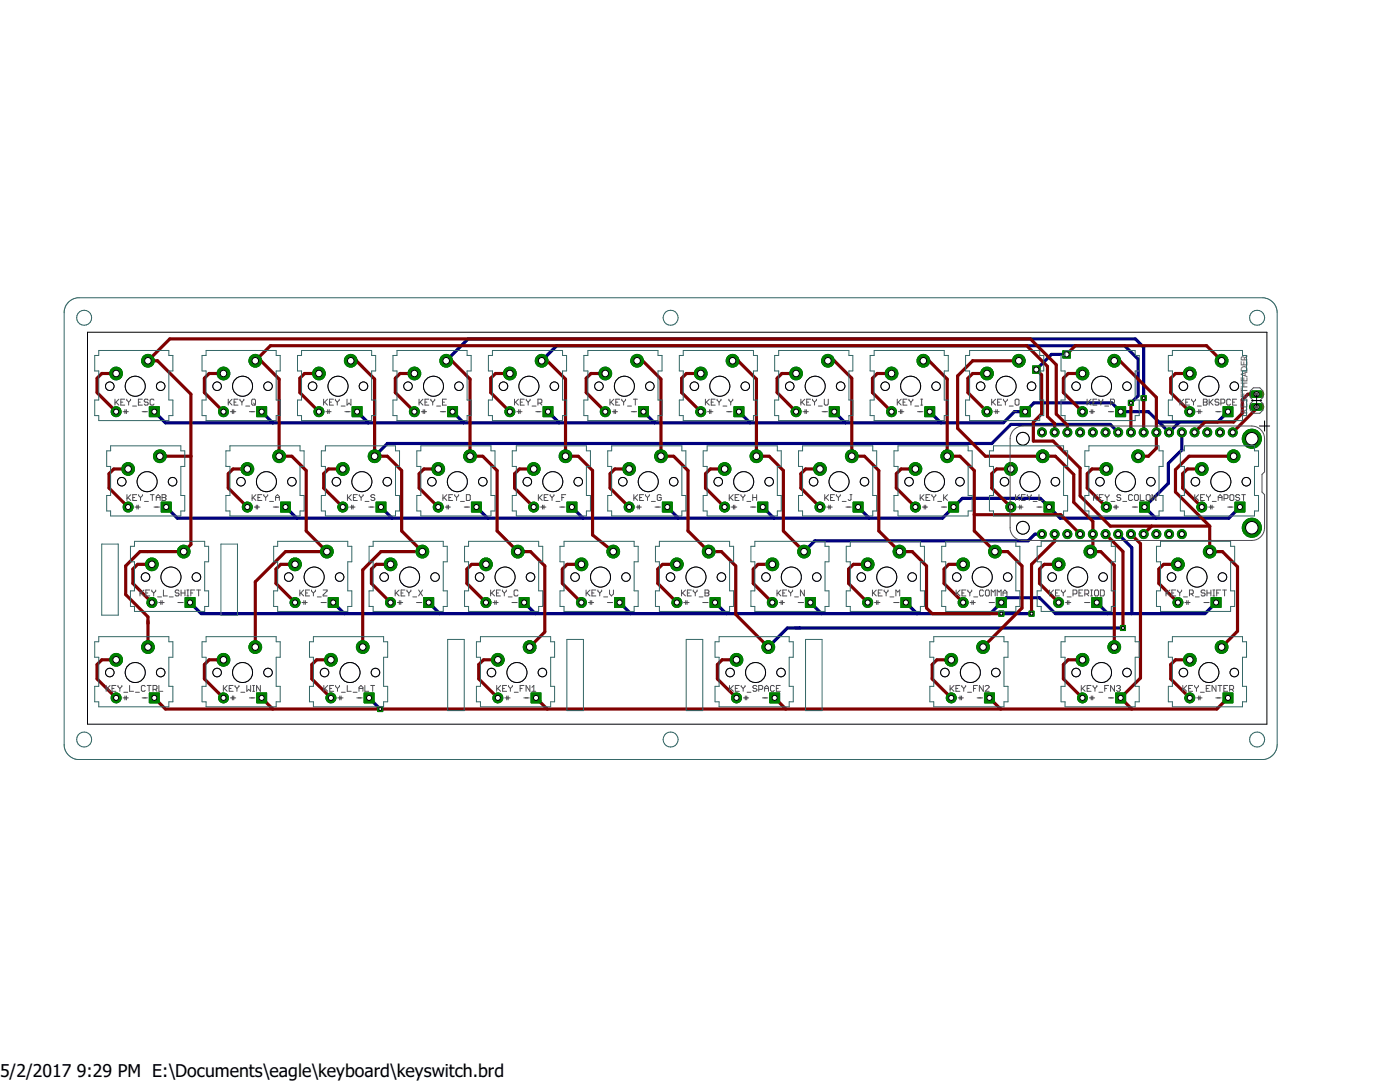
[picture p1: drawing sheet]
<svg xmlns="http://www.w3.org/2000/svg" width="279mm" height="216mm" viewBox="0 0 279 216" stroke-linecap="round" stroke-linejoin="round" font-family="sans-serif">
<defs><g id="words">
<g font-size="3.5">
<text x="0" y="214.9">5/2/2017</text>
<text x="15.4" y="214.9">9:29 PM E:\Documents\eagle\keyboard\keyswitch.brd</text>
</g>
<text font-size="1.8" fill="#505050" x="249" y="82.5" transform="rotate(-90 249 82.5)">RESETHEADER</text>
</g></defs>
<g fill="none" stroke="#505050" stroke-width=".2">
<path d="M24.8 82.1h.8M25.2 81.7v.8M28.6 82.1h.8M46.3 82.1h.8M46.7 81.7v.8M50.1 82.1h.8M65.3 82.1h.8M65.7 81.7v.8M69.1 82.1h.8M84.3 82.1h.8M84.8 81.7v.8M88.2 82.1h.7"/>
<path d="M103.4 82.1h.8M103.8 81.7v.8M107.2 82.1h.8M122.4 82.1h.8M122.9 81.7v.8M126.3 82.1h.7M141.5 82.1h.8M141.9 81.7v.8M145.3 82.1h.8M160.5 82.1h.8M160.9 81.7v.8M164.4 82.1h.7"/>
<path d="M179.6 82.1h.8M180 81.7v.8M183.4 82.1h.8M198.6 82.1h.8M199 81.7v.8M202.5 82.1h.7M217.7 82.1h.8M218.1 81.7v.8M221.5 82.1h.8M239.1 82.1h.8M239.5 81.7v.8M242.9 82.1h.8"/>
<path d="M27.2 101.2h.8M27.6 100.8v.8M31 101.2h.8M32.4 119.8v.8M51 101.2h.8M51.4 100.8v.8M54.8 101.2h.8M60.9 119.8v.8M70.1 101.2h.7M70.5 100.8v.8M73.9 101.2h.8M80 119.8v.8"/>
<path d="M89.1 101.2h.8M89.5 100.8v.8M92.9 101.2h.8M99 119.8v.8M108.2 101.2h.7M108.6 100.8v.8M112 101.2h.8M118.1 119.8v.8M127.2 101.2h.8M127.6 100.8v.8M131 101.2h.8M137.1 119.8v.8"/>
<path d="M146.3 101.2h.7M146.6 100.8v.8M150.1 101.2h.8M156.2 119.8v.8M165.3 101.2h.8M165.7 100.8v.8M169.1 101.2h.8M175.2 119.8v.8M184.4 101.2h.7M184.7 100.8v.8M188.2 101.2h.7M194.3 119.8v.8"/>
<path d="M203.4 101.2h.8M203.8 100.8v.8M207.2 101.2h.8M213.3 119.8v.8M222.4 101.2h.8M222.8 100.8v.8M226.3 101.2h.7M237.1 119.8v.8M241.5 101.2h.8M241.9 100.8v.8M245.3 101.2h.8M24.8 139.3h.8"/>
<path d="M25.2 138.9v.8M28.6 139.3h.8M32 120.2h.8M35.8 120.2h.8M46.3 139.3h.8M46.7 138.9v.8M50.1 139.3h.8M60.6 120.2h.7M64.4 120.2h.7M67.7 139.3h.8M68.1 138.9v.8M71.5 139.3h.8"/>
<path d="M79.6 120.2h.8M83.4 120.2h.8M98.6 120.2h.8M101 139.3h.8M101.4 138.9v.8M102.4 120.2h.8M104.8 139.3h.8M117.7 120.2h.8M121.5 120.2h.8M136.7 120.2h.8M140.5 120.2h.8M148.6 139.3h.8"/>
<path d="M149 138.9v.8M152.4 139.3h.8M155.8 120.2h.8M159.6 120.2h.8M174.8 120.2h.8M178.6 120.2h.8M191.5 139.3h.8M191.9 138.9v.8M193.9 120.2h.7M195.3 139.3h.8M197.7 120.2h.8M212.9 120.2h.8"/>
<path d="M216.7 120.2h.8M217.7 139.3h.8M218.1 138.9v.8M221.5 139.3h.8M236.7 120.2h.8M239.1 139.3h.8M239.5 138.9v.8M240.5 120.2h.8M242.9 139.3h.8"/>
</g>
<g fill="none" stroke="#000080" stroke-width=".63">
<path d="M89 72l4.4-4.4h133.2l1.6 1.7v10.1M108.1 72l3-3h113.3l2.7 2.7v7.3l-1.4 1.4M212.9 70.7h-3.1l-3 3M30.8 82.1l2.2 2.3h167.2l2.3-2.3h2.1l1.8-1.7h15.5l1.7 1.7h5.6l2.1 2.1M52.2 82.1l2.2 2.3M71.3 82.1l2.2 2.3M90.3 82.1l2.2 2.3M109.4 82.1l2.2 2.3M128.4 82.1l2.2 2.3M147.5 82.1l2.2 2.3M166.5 82.1l2.2 2.3M185.5 82.1l2.3 2.3"/>
<path d="M223.2 86.3l-1.6-1.6h-19.9l-3.8 3.8h-120.6l-2.5 2.5M231.3 84.2l2 2.1 2.1-2.1M235.9 86.3v3.5l-2.7 2.7v3.9l-4.8 4.8 2.2 2.2M245.1 82.1l-2.1 2.1h-11.7M33.2 101.2l2.2 2.2h152.7l4-4h15.5l4 4h33.6l2.3-2.2M57 101.2l2.2 2.2M76 101.2l2.3 2.2M95.1 101.2l2.2 2.2M114.1 101.2l2.3 2.2M133.2 101.2l2.2 2.2M152.2 101.2l2.3 2.2M171.3 101.2l2.2 2.2"/>
<path d="M207.9 106.6h-1.4l-1.3 1.3h-42.6l-2.1 2.2M223.2 106.6l2.7 2.7v13.1M37.9 120.2l2.3 2.2h157.4l3.2-3.1h6.7l3.1 3.1h29.9l2.2-2.2M66.5 120.2l2.2 2.2M73.7 139.3l2.2 2.2M85.6 120.2l2.2 2.2M104.6 120.2l2.2 2.2M123.7 120.2l2.2 2.2M142.7 120.2l2.2 2.2M161.7 120.2l2.3 2.2M180.8 120.2l2.2 2.2M199.8 122.4h6.1"/>
<path d="M218.9 120.2l2.2 2.2M224.1 125.3h-67l-3.8 3.8"/>
</g>
<circle cx="249.8" cy="105.3" r="1.91" fill="#008000" stroke="#008000" stroke-width=".2"/>
<circle cx="249.8" cy="105.3" r="1.25" fill="#fff" stroke="#000" stroke-width=".2"/>
<circle cx="249.8" cy="87.5" r="1.91" fill="#008000" stroke="#008000" stroke-width=".2"/>
<circle cx="249.8" cy="87.5" r="1.25" fill="#fff" stroke="#000" stroke-width=".2"/>
<circle cx="235.9" cy="106.6" r=".89" fill="#008000" stroke="#008000" stroke-width=".2"/>
<circle cx="235.9" cy="106.6" r=".51" fill="#fff" stroke="#000" stroke-width=".2"/>
<circle cx="233.3" cy="106.6" r=".89" fill="#008000" stroke="#008000" stroke-width=".2"/>
<circle cx="233.3" cy="106.6" r=".51" fill="#fff" stroke="#000" stroke-width=".2"/>
<circle cx="230.8" cy="106.6" r=".89" fill="#008000" stroke="#008000" stroke-width=".2"/>
<circle cx="230.8" cy="106.6" r=".51" fill="#fff" stroke="#000" stroke-width=".2"/>
<circle cx="228.2" cy="106.6" r=".89" fill="#008000" stroke="#008000" stroke-width=".2"/>
<circle cx="228.2" cy="106.6" r=".51" fill="#fff" stroke="#000" stroke-width=".2"/>
<circle cx="225.7" cy="106.6" r=".89" fill="#008000" stroke="#008000" stroke-width=".2"/>
<circle cx="225.7" cy="106.6" r=".51" fill="#fff" stroke="#000" stroke-width=".2"/>
<circle cx="223.2" cy="106.6" r=".89" fill="#008000" stroke="#008000" stroke-width=".2"/>
<circle cx="223.2" cy="106.6" r=".51" fill="#fff" stroke="#000" stroke-width=".2"/>
<circle cx="220.6" cy="106.6" r=".89" fill="#008000" stroke="#008000" stroke-width=".2"/>
<circle cx="220.6" cy="106.6" r=".51" fill="#fff" stroke="#000" stroke-width=".2"/>
<circle cx="218.1" cy="106.6" r=".89" fill="#008000" stroke="#008000" stroke-width=".2"/>
<circle cx="218.1" cy="106.6" r=".51" fill="#fff" stroke="#000" stroke-width=".2"/>
<circle cx="215.6" cy="106.6" r=".89" fill="#008000" stroke="#008000" stroke-width=".2"/>
<circle cx="215.6" cy="106.6" r=".51" fill="#fff" stroke="#000" stroke-width=".2"/>
<circle cx="213" cy="106.6" r=".89" fill="#008000" stroke="#008000" stroke-width=".2"/>
<circle cx="213" cy="106.6" r=".51" fill="#fff" stroke="#000" stroke-width=".2"/>
<circle cx="210.5" cy="106.6" r=".89" fill="#008000" stroke="#008000" stroke-width=".2"/>
<circle cx="210.5" cy="106.6" r=".51" fill="#fff" stroke="#000" stroke-width=".2"/>
<circle cx="207.9" cy="106.6" r=".89" fill="#008000" stroke="#008000" stroke-width=".2"/>
<circle cx="207.9" cy="106.6" r=".51" fill="#fff" stroke="#000" stroke-width=".2"/>
<circle cx="235.9" cy="86.3" r=".89" fill="#008000" stroke="#008000" stroke-width=".2"/>
<circle cx="235.9" cy="86.3" r=".51" fill="#fff" stroke="#000" stroke-width=".2"/>
<circle cx="233.3" cy="86.3" r=".89" fill="#008000" stroke="#008000" stroke-width=".2"/>
<circle cx="233.3" cy="86.3" r=".51" fill="#fff" stroke="#000" stroke-width=".2"/>
<circle cx="230.8" cy="86.3" r=".89" fill="#008000" stroke="#008000" stroke-width=".2"/>
<circle cx="230.8" cy="86.3" r=".51" fill="#fff" stroke="#000" stroke-width=".2"/>
<circle cx="228.2" cy="86.3" r=".89" fill="#008000" stroke="#008000" stroke-width=".2"/>
<circle cx="228.2" cy="86.3" r=".51" fill="#fff" stroke="#000" stroke-width=".2"/>
<circle cx="225.7" cy="86.3" r=".89" fill="#008000" stroke="#008000" stroke-width=".2"/>
<circle cx="225.7" cy="86.3" r=".51" fill="#fff" stroke="#000" stroke-width=".2"/>
<circle cx="223.2" cy="86.3" r=".89" fill="#008000" stroke="#008000" stroke-width=".2"/>
<circle cx="223.2" cy="86.3" r=".51" fill="#fff" stroke="#000" stroke-width=".2"/>
<circle cx="220.6" cy="86.3" r=".89" fill="#008000" stroke="#008000" stroke-width=".2"/>
<circle cx="220.6" cy="86.3" r=".51" fill="#fff" stroke="#000" stroke-width=".2"/>
<circle cx="218.1" cy="86.3" r=".89" fill="#008000" stroke="#008000" stroke-width=".2"/>
<circle cx="218.1" cy="86.3" r=".51" fill="#fff" stroke="#000" stroke-width=".2"/>
<circle cx="215.6" cy="86.3" r=".89" fill="#008000" stroke="#008000" stroke-width=".2"/>
<circle cx="215.6" cy="86.3" r=".51" fill="#fff" stroke="#000" stroke-width=".2"/>
<circle cx="213" cy="86.3" r=".89" fill="#008000" stroke="#008000" stroke-width=".2"/>
<circle cx="213" cy="86.3" r=".51" fill="#fff" stroke="#000" stroke-width=".2"/>
<circle cx="210.5" cy="86.3" r=".89" fill="#008000" stroke="#008000" stroke-width=".2"/>
<circle cx="210.5" cy="86.3" r=".51" fill="#fff" stroke="#000" stroke-width=".2"/>
<circle cx="207.9" cy="86.3" r=".89" fill="#008000" stroke="#008000" stroke-width=".2"/>
<circle cx="207.9" cy="86.3" r=".51" fill="#fff" stroke="#000" stroke-width=".2"/>
<circle cx="238.4" cy="86.3" r=".89" fill="#008000" stroke="#008000" stroke-width=".2"/>
<circle cx="238.4" cy="86.3" r=".51" fill="#fff" stroke="#000" stroke-width=".2"/>
<circle cx="240.9" cy="86.3" r=".89" fill="#008000" stroke="#008000" stroke-width=".2"/>
<circle cx="240.9" cy="86.3" r=".51" fill="#fff" stroke="#000" stroke-width=".2"/>
<circle cx="243.5" cy="86.3" r=".89" fill="#008000" stroke="#008000" stroke-width=".2"/>
<circle cx="243.5" cy="86.3" r=".51" fill="#fff" stroke="#000" stroke-width=".2"/>
<circle cx="246" cy="86.3" r=".89" fill="#008000" stroke="#008000" stroke-width=".2"/>
<circle cx="246" cy="86.3" r=".51" fill="#fff" stroke="#000" stroke-width=".2"/>
<circle cx="49.4" cy="93.6" r="1.27" fill="#008000" stroke="#008000" stroke-width=".2"/>
<circle cx="49.4" cy="93.6" r=".66" fill="#fff" stroke="#000" stroke-width=".2"/>
<circle cx="55.7" cy="91" r="1.27" fill="#008000" stroke="#008000" stroke-width=".2"/>
<circle cx="55.7" cy="91" r=".66" fill="#fff" stroke="#000" stroke-width=".2"/>
<circle cx="49.4" cy="101.2" r=".99" fill="#008000" stroke="#008000" stroke-width=".2"/>
<circle cx="49.4" cy="101.2" r=".51" fill="#fff" stroke="#000" stroke-width=".2"/>
<path d="M56 100.2h2v2h-2z" fill="#008000" stroke="#008000" stroke-width=".2"/>
<circle cx="57" cy="101.2" r=".51" fill="#fff" stroke="#000" stroke-width=".2"/>
<circle cx="239.8" cy="93.6" r="1.27" fill="#008000" stroke="#008000" stroke-width=".2"/>
<circle cx="239.8" cy="93.6" r=".66" fill="#fff" stroke="#000" stroke-width=".2"/>
<circle cx="246.2" cy="91" r="1.27" fill="#008000" stroke="#008000" stroke-width=".2"/>
<circle cx="246.2" cy="91" r=".66" fill="#fff" stroke="#000" stroke-width=".2"/>
<circle cx="239.8" cy="101.2" r=".99" fill="#008000" stroke="#008000" stroke-width=".2"/>
<circle cx="239.8" cy="101.2" r=".51" fill="#fff" stroke="#000" stroke-width=".2"/>
<path d="M246.5 100.2h2v2h-2z" fill="#008000" stroke="#008000" stroke-width=".2"/>
<circle cx="247.5" cy="101.2" r=".51" fill="#fff" stroke="#000" stroke-width=".2"/>
<circle cx="135.1" cy="112.6" r="1.27" fill="#008000" stroke="#008000" stroke-width=".2"/>
<circle cx="135.1" cy="112.6" r=".66" fill="#fff" stroke="#000" stroke-width=".2"/>
<circle cx="141.4" cy="110.1" r="1.27" fill="#008000" stroke="#008000" stroke-width=".2"/>
<circle cx="141.4" cy="110.1" r=".66" fill="#fff" stroke="#000" stroke-width=".2"/>
<circle cx="135.1" cy="120.2" r=".99" fill="#008000" stroke="#008000" stroke-width=".2"/>
<circle cx="135.1" cy="120.2" r=".51" fill="#fff" stroke="#000" stroke-width=".2"/>
<path d="M141.7 119.2h2v2h-2z" fill="#008000" stroke="#008000" stroke-width=".2"/>
<circle cx="142.7" cy="120.2" r=".51" fill="#fff" stroke="#000" stroke-width=".2"/>
<circle cx="237.4" cy="74.5" r="1.27" fill="#008000" stroke="#008000" stroke-width=".2"/>
<circle cx="237.4" cy="74.5" r=".66" fill="#fff" stroke="#000" stroke-width=".2"/>
<circle cx="243.8" cy="72" r="1.27" fill="#008000" stroke="#008000" stroke-width=".2"/>
<circle cx="243.8" cy="72" r=".66" fill="#fff" stroke="#000" stroke-width=".2"/>
<circle cx="237.4" cy="82.1" r=".99" fill="#008000" stroke="#008000" stroke-width=".2"/>
<circle cx="237.4" cy="82.1" r=".51" fill="#fff" stroke="#000" stroke-width=".2"/>
<path d="M244.1 81.2h2v1.9h-2z" fill="#008000" stroke="#008000" stroke-width=".2"/>
<circle cx="245.1" cy="82.1" r=".51" fill="#fff" stroke="#000" stroke-width=".2"/>
<circle cx="97" cy="112.6" r="1.27" fill="#008000" stroke="#008000" stroke-width=".2"/>
<circle cx="97" cy="112.6" r=".66" fill="#fff" stroke="#000" stroke-width=".2"/>
<circle cx="103.3" cy="110.1" r="1.27" fill="#008000" stroke="#008000" stroke-width=".2"/>
<circle cx="103.3" cy="110.1" r=".66" fill="#fff" stroke="#000" stroke-width=".2"/>
<circle cx="97" cy="120.2" r=".99" fill="#008000" stroke="#008000" stroke-width=".2"/>
<circle cx="97" cy="120.2" r=".51" fill="#fff" stroke="#000" stroke-width=".2"/>
<path d="M103.6 119.2h2v2h-2z" fill="#008000" stroke="#008000" stroke-width=".2"/>
<circle cx="104.6" cy="120.2" r=".51" fill="#fff" stroke="#000" stroke-width=".2"/>
<circle cx="192.2" cy="112.6" r="1.27" fill="#008000" stroke="#008000" stroke-width=".2"/>
<circle cx="192.2" cy="112.6" r=".66" fill="#fff" stroke="#000" stroke-width=".2"/>
<circle cx="198.6" cy="110.1" r="1.27" fill="#008000" stroke="#008000" stroke-width=".2"/>
<circle cx="198.6" cy="110.1" r=".66" fill="#fff" stroke="#000" stroke-width=".2"/>
<circle cx="192.2" cy="120.2" r=".99" fill="#008000" stroke="#008000" stroke-width=".2"/>
<circle cx="192.2" cy="120.2" r=".51" fill="#fff" stroke="#000" stroke-width=".2"/>
<path d="M198.8 119.2h2v2h-2z" fill="#008000" stroke="#008000" stroke-width=".2"/>
<circle cx="199.8" cy="120.2" r=".51" fill="#fff" stroke="#000" stroke-width=".2"/>
<circle cx="87.5" cy="93.6" r="1.27" fill="#008000" stroke="#008000" stroke-width=".2"/>
<circle cx="87.5" cy="93.6" r=".66" fill="#fff" stroke="#000" stroke-width=".2"/>
<circle cx="93.8" cy="91" r="1.27" fill="#008000" stroke="#008000" stroke-width=".2"/>
<circle cx="93.8" cy="91" r=".66" fill="#fff" stroke="#000" stroke-width=".2"/>
<circle cx="87.5" cy="101.2" r=".99" fill="#008000" stroke="#008000" stroke-width=".2"/>
<circle cx="87.5" cy="101.2" r=".51" fill="#fff" stroke="#000" stroke-width=".2"/>
<path d="M94.1 100.2h2v2h-2z" fill="#008000" stroke="#008000" stroke-width=".2"/>
<circle cx="95.1" cy="101.2" r=".51" fill="#fff" stroke="#000" stroke-width=".2"/>
<circle cx="82.7" cy="74.5" r="1.27" fill="#008000" stroke="#008000" stroke-width=".2"/>
<circle cx="82.7" cy="74.5" r=".66" fill="#fff" stroke="#000" stroke-width=".2"/>
<circle cx="89" cy="72" r="1.27" fill="#008000" stroke="#008000" stroke-width=".2"/>
<circle cx="89" cy="72" r=".66" fill="#fff" stroke="#000" stroke-width=".2"/>
<circle cx="82.7" cy="82.1" r=".99" fill="#008000" stroke="#008000" stroke-width=".2"/>
<circle cx="82.7" cy="82.1" r=".51" fill="#fff" stroke="#000" stroke-width=".2"/>
<path d="M89.3 81.2h2v1.9h-2z" fill="#008000" stroke="#008000" stroke-width=".2"/>
<circle cx="90.3" cy="82.1" r=".51" fill="#fff" stroke="#000" stroke-width=".2"/>
<circle cx="237.4" cy="131.7" r="1.27" fill="#008000" stroke="#008000" stroke-width=".2"/>
<circle cx="237.4" cy="131.7" r=".66" fill="#fff" stroke="#000" stroke-width=".2"/>
<circle cx="243.8" cy="129.1" r="1.27" fill="#008000" stroke="#008000" stroke-width=".2"/>
<circle cx="243.8" cy="129.1" r=".66" fill="#fff" stroke="#000" stroke-width=".2"/>
<circle cx="237.4" cy="139.3" r=".99" fill="#008000" stroke="#008000" stroke-width=".2"/>
<circle cx="237.4" cy="139.3" r=".51" fill="#fff" stroke="#000" stroke-width=".2"/>
<path d="M244.1 138.3h2v2h-2z" fill="#008000" stroke="#008000" stroke-width=".2"/>
<circle cx="245.1" cy="139.3" r=".51" fill="#fff" stroke="#000" stroke-width=".2"/>
<circle cx="23.2" cy="74.5" r="1.27" fill="#008000" stroke="#008000" stroke-width=".2"/>
<circle cx="23.2" cy="74.5" r=".66" fill="#fff" stroke="#000" stroke-width=".2"/>
<circle cx="29.5" cy="72" r="1.27" fill="#008000" stroke="#008000" stroke-width=".2"/>
<circle cx="29.5" cy="72" r=".66" fill="#fff" stroke="#000" stroke-width=".2"/>
<circle cx="23.2" cy="82.1" r=".99" fill="#008000" stroke="#008000" stroke-width=".2"/>
<circle cx="23.2" cy="82.1" r=".51" fill="#fff" stroke="#000" stroke-width=".2"/>
<path d="M29.8 81.2h2v1.9h-2z" fill="#008000" stroke="#008000" stroke-width=".2"/>
<circle cx="30.8" cy="82.1" r=".51" fill="#fff" stroke="#000" stroke-width=".2"/>
<circle cx="106.5" cy="93.6" r="1.27" fill="#008000" stroke="#008000" stroke-width=".2"/>
<circle cx="106.5" cy="93.6" r=".66" fill="#fff" stroke="#000" stroke-width=".2"/>
<circle cx="112.9" cy="91" r="1.27" fill="#008000" stroke="#008000" stroke-width=".2"/>
<circle cx="112.9" cy="91" r=".66" fill="#fff" stroke="#000" stroke-width=".2"/>
<circle cx="106.5" cy="101.2" r=".99" fill="#008000" stroke="#008000" stroke-width=".2"/>
<circle cx="106.5" cy="101.2" r=".51" fill="#fff" stroke="#000" stroke-width=".2"/>
<path d="M113.1 100.2h2v2h-2z" fill="#008000" stroke="#008000" stroke-width=".2"/>
<circle cx="114.1" cy="101.2" r=".51" fill="#fff" stroke="#000" stroke-width=".2"/>
<circle cx="99.4" cy="131.7" r="1.27" fill="#008000" stroke="#008000" stroke-width=".2"/>
<circle cx="99.4" cy="131.7" r=".66" fill="#fff" stroke="#000" stroke-width=".2"/>
<circle cx="105.7" cy="129.1" r="1.27" fill="#008000" stroke="#008000" stroke-width=".2"/>
<circle cx="105.7" cy="129.1" r=".66" fill="#fff" stroke="#000" stroke-width=".2"/>
<circle cx="99.4" cy="139.3" r=".99" fill="#008000" stroke="#008000" stroke-width=".2"/>
<circle cx="99.4" cy="139.3" r=".51" fill="#fff" stroke="#000" stroke-width=".2"/>
<path d="M106 138.3h2v2h-2z" fill="#008000" stroke="#008000" stroke-width=".2"/>
<circle cx="107" cy="139.3" r=".51" fill="#fff" stroke="#000" stroke-width=".2"/>
<circle cx="189.8" cy="131.7" r="1.27" fill="#008000" stroke="#008000" stroke-width=".2"/>
<circle cx="189.8" cy="131.7" r=".66" fill="#fff" stroke="#000" stroke-width=".2"/>
<circle cx="196.2" cy="129.1" r="1.27" fill="#008000" stroke="#008000" stroke-width=".2"/>
<circle cx="196.2" cy="129.1" r=".66" fill="#fff" stroke="#000" stroke-width=".2"/>
<circle cx="189.8" cy="139.3" r=".99" fill="#008000" stroke="#008000" stroke-width=".2"/>
<circle cx="189.8" cy="139.3" r=".51" fill="#fff" stroke="#000" stroke-width=".2"/>
<path d="M196.5 138.3h2v2h-2z" fill="#008000" stroke="#008000" stroke-width=".2"/>
<circle cx="197.5" cy="139.3" r=".51" fill="#fff" stroke="#000" stroke-width=".2"/>
<circle cx="216" cy="131.7" r="1.27" fill="#008000" stroke="#008000" stroke-width=".2"/>
<circle cx="216" cy="131.7" r=".66" fill="#fff" stroke="#000" stroke-width=".2"/>
<circle cx="222.4" cy="129.1" r="1.27" fill="#008000" stroke="#008000" stroke-width=".2"/>
<circle cx="222.4" cy="129.1" r=".66" fill="#fff" stroke="#000" stroke-width=".2"/>
<circle cx="216" cy="139.3" r=".99" fill="#008000" stroke="#008000" stroke-width=".2"/>
<circle cx="216" cy="139.3" r=".51" fill="#fff" stroke="#000" stroke-width=".2"/>
<path d="M222.7 138.3h1.9v2h-1.9z" fill="#008000" stroke="#008000" stroke-width=".2"/>
<circle cx="223.6" cy="139.3" r=".51" fill="#fff" stroke="#000" stroke-width=".2"/>
<circle cx="125.6" cy="93.6" r="1.27" fill="#008000" stroke="#008000" stroke-width=".2"/>
<circle cx="125.6" cy="93.6" r=".66" fill="#fff" stroke="#000" stroke-width=".2"/>
<circle cx="131.9" cy="91" r="1.27" fill="#008000" stroke="#008000" stroke-width=".2"/>
<circle cx="131.9" cy="91" r=".66" fill="#fff" stroke="#000" stroke-width=".2"/>
<circle cx="125.6" cy="101.2" r=".99" fill="#008000" stroke="#008000" stroke-width=".2"/>
<circle cx="125.6" cy="101.2" r=".51" fill="#fff" stroke="#000" stroke-width=".2"/>
<path d="M132.2 100.2h2v2h-2z" fill="#008000" stroke="#008000" stroke-width=".2"/>
<circle cx="133.2" cy="101.2" r=".51" fill="#fff" stroke="#000" stroke-width=".2"/>
<circle cx="144.6" cy="93.6" r="1.27" fill="#008000" stroke="#008000" stroke-width=".2"/>
<circle cx="144.6" cy="93.6" r=".66" fill="#fff" stroke="#000" stroke-width=".2"/>
<circle cx="151" cy="91" r="1.27" fill="#008000" stroke="#008000" stroke-width=".2"/>
<circle cx="151" cy="91" r=".66" fill="#fff" stroke="#000" stroke-width=".2"/>
<circle cx="144.6" cy="101.2" r=".99" fill="#008000" stroke="#008000" stroke-width=".2"/>
<circle cx="144.6" cy="101.2" r=".51" fill="#fff" stroke="#000" stroke-width=".2"/>
<path d="M151.2 100.2h2v2h-2z" fill="#008000" stroke="#008000" stroke-width=".2"/>
<circle cx="152.2" cy="101.2" r=".51" fill="#fff" stroke="#000" stroke-width=".2"/>
<circle cx="177.9" cy="74.5" r="1.27" fill="#008000" stroke="#008000" stroke-width=".2"/>
<circle cx="177.9" cy="74.5" r=".66" fill="#fff" stroke="#000" stroke-width=".2"/>
<circle cx="184.3" cy="72" r="1.27" fill="#008000" stroke="#008000" stroke-width=".2"/>
<circle cx="184.3" cy="72" r=".66" fill="#fff" stroke="#000" stroke-width=".2"/>
<circle cx="177.9" cy="82.1" r=".99" fill="#008000" stroke="#008000" stroke-width=".2"/>
<circle cx="177.9" cy="82.1" r=".51" fill="#fff" stroke="#000" stroke-width=".2"/>
<path d="M184.6 81.2h1.9v1.9h-1.9z" fill="#008000" stroke="#008000" stroke-width=".2"/>
<circle cx="185.5" cy="82.1" r=".51" fill="#fff" stroke="#000" stroke-width=".2"/>
<circle cx="163.6" cy="93.6" r="1.27" fill="#008000" stroke="#008000" stroke-width=".2"/>
<circle cx="163.6" cy="93.6" r=".66" fill="#fff" stroke="#000" stroke-width=".2"/>
<circle cx="170" cy="91" r="1.27" fill="#008000" stroke="#008000" stroke-width=".2"/>
<circle cx="170" cy="91" r=".66" fill="#fff" stroke="#000" stroke-width=".2"/>
<circle cx="163.6" cy="101.2" r=".99" fill="#008000" stroke="#008000" stroke-width=".2"/>
<circle cx="163.6" cy="101.2" r=".51" fill="#fff" stroke="#000" stroke-width=".2"/>
<path d="M170.3 100.2h2v2h-2z" fill="#008000" stroke="#008000" stroke-width=".2"/>
<circle cx="171.3" cy="101.2" r=".51" fill="#fff" stroke="#000" stroke-width=".2"/>
<circle cx="182.7" cy="93.6" r="1.27" fill="#008000" stroke="#008000" stroke-width=".2"/>
<circle cx="182.7" cy="93.6" r=".66" fill="#fff" stroke="#000" stroke-width=".2"/>
<circle cx="189" cy="91" r="1.27" fill="#008000" stroke="#008000" stroke-width=".2"/>
<circle cx="189" cy="91" r=".66" fill="#fff" stroke="#000" stroke-width=".2"/>
<circle cx="182.7" cy="101.2" r=".99" fill="#008000" stroke="#008000" stroke-width=".2"/>
<circle cx="182.7" cy="101.2" r=".51" fill="#fff" stroke="#000" stroke-width=".2"/>
<path d="M189.3 100.2h2v2h-2z" fill="#008000" stroke="#008000" stroke-width=".2"/>
<circle cx="190.3" cy="101.2" r=".51" fill="#fff" stroke="#000" stroke-width=".2"/>
<circle cx="201.7" cy="93.6" r="1.27" fill="#008000" stroke="#008000" stroke-width=".2"/>
<circle cx="201.7" cy="93.6" r=".66" fill="#fff" stroke="#000" stroke-width=".2"/>
<circle cx="208.1" cy="91" r="1.27" fill="#008000" stroke="#008000" stroke-width=".2"/>
<circle cx="208.1" cy="91" r=".66" fill="#fff" stroke="#000" stroke-width=".2"/>
<circle cx="201.7" cy="101.2" r=".99" fill="#008000" stroke="#008000" stroke-width=".2"/>
<circle cx="201.7" cy="101.2" r=".51" fill="#fff" stroke="#000" stroke-width=".2"/>
<path d="M208.4 100.2h2v2h-2z" fill="#008000" stroke="#008000" stroke-width=".2"/>
<circle cx="209.4" cy="101.2" r=".51" fill="#fff" stroke="#000" stroke-width=".2"/>
<circle cx="66" cy="131.7" r="1.27" fill="#008000" stroke="#008000" stroke-width=".2"/>
<circle cx="66" cy="131.7" r=".66" fill="#fff" stroke="#000" stroke-width=".2"/>
<circle cx="72.4" cy="129.1" r="1.27" fill="#008000" stroke="#008000" stroke-width=".2"/>
<circle cx="72.4" cy="129.1" r=".66" fill="#fff" stroke="#000" stroke-width=".2"/>
<circle cx="66" cy="139.3" r=".99" fill="#008000" stroke="#008000" stroke-width=".2"/>
<circle cx="66" cy="139.3" r=".51" fill="#fff" stroke="#000" stroke-width=".2"/>
<path d="M72.7 138.3h2v2h-2z" fill="#008000" stroke="#008000" stroke-width=".2"/>
<circle cx="73.7" cy="139.3" r=".51" fill="#fff" stroke="#000" stroke-width=".2"/>
<circle cx="23.2" cy="131.7" r="1.27" fill="#008000" stroke="#008000" stroke-width=".2"/>
<circle cx="23.2" cy="131.7" r=".66" fill="#fff" stroke="#000" stroke-width=".2"/>
<circle cx="29.5" cy="129.1" r="1.27" fill="#008000" stroke="#008000" stroke-width=".2"/>
<circle cx="29.5" cy="129.1" r=".66" fill="#fff" stroke="#000" stroke-width=".2"/>
<circle cx="23.2" cy="139.3" r=".99" fill="#008000" stroke="#008000" stroke-width=".2"/>
<circle cx="23.2" cy="139.3" r=".51" fill="#fff" stroke="#000" stroke-width=".2"/>
<path d="M29.8 138.3h2v2h-2z" fill="#008000" stroke="#008000" stroke-width=".2"/>
<circle cx="30.8" cy="139.3" r=".51" fill="#fff" stroke="#000" stroke-width=".2"/>
<circle cx="30.3" cy="112.6" r="1.27" fill="#008000" stroke="#008000" stroke-width=".2"/>
<circle cx="30.3" cy="112.6" r=".66" fill="#fff" stroke="#000" stroke-width=".2"/>
<circle cx="36.7" cy="110.1" r="1.27" fill="#008000" stroke="#008000" stroke-width=".2"/>
<circle cx="36.7" cy="110.1" r=".66" fill="#fff" stroke="#000" stroke-width=".2"/>
<circle cx="30.3" cy="120.2" r=".99" fill="#008000" stroke="#008000" stroke-width=".2"/>
<circle cx="30.3" cy="120.2" r=".51" fill="#fff" stroke="#000" stroke-width=".2"/>
<path d="M36.9 119.2h2v2h-2z" fill="#008000" stroke="#008000" stroke-width=".2"/>
<circle cx="37.9" cy="120.2" r=".51" fill="#fff" stroke="#000" stroke-width=".2"/>
<circle cx="173.2" cy="112.6" r="1.27" fill="#008000" stroke="#008000" stroke-width=".2"/>
<circle cx="173.2" cy="112.6" r=".66" fill="#fff" stroke="#000" stroke-width=".2"/>
<circle cx="179.5" cy="110.1" r="1.27" fill="#008000" stroke="#008000" stroke-width=".2"/>
<circle cx="179.5" cy="110.1" r=".66" fill="#fff" stroke="#000" stroke-width=".2"/>
<circle cx="173.2" cy="120.2" r=".99" fill="#008000" stroke="#008000" stroke-width=".2"/>
<circle cx="173.2" cy="120.2" r=".51" fill="#fff" stroke="#000" stroke-width=".2"/>
<path d="M179.8 119.2h2v2h-2z" fill="#008000" stroke="#008000" stroke-width=".2"/>
<circle cx="180.8" cy="120.2" r=".51" fill="#fff" stroke="#000" stroke-width=".2"/>
<circle cx="154.1" cy="112.6" r="1.27" fill="#008000" stroke="#008000" stroke-width=".2"/>
<circle cx="154.1" cy="112.6" r=".66" fill="#fff" stroke="#000" stroke-width=".2"/>
<circle cx="160.5" cy="110.1" r="1.27" fill="#008000" stroke="#008000" stroke-width=".2"/>
<circle cx="160.5" cy="110.1" r=".66" fill="#fff" stroke="#000" stroke-width=".2"/>
<circle cx="154.1" cy="120.2" r=".99" fill="#008000" stroke="#008000" stroke-width=".2"/>
<circle cx="154.1" cy="120.2" r=".51" fill="#fff" stroke="#000" stroke-width=".2"/>
<path d="M160.7 119.2h2v2h-2z" fill="#008000" stroke="#008000" stroke-width=".2"/>
<circle cx="161.7" cy="120.2" r=".51" fill="#fff" stroke="#000" stroke-width=".2"/>
<circle cx="197" cy="74.5" r="1.27" fill="#008000" stroke="#008000" stroke-width=".2"/>
<circle cx="197" cy="74.5" r=".66" fill="#fff" stroke="#000" stroke-width=".2"/>
<circle cx="203.3" cy="72" r="1.27" fill="#008000" stroke="#008000" stroke-width=".2"/>
<circle cx="203.3" cy="72" r=".66" fill="#fff" stroke="#000" stroke-width=".2"/>
<circle cx="197" cy="82.1" r=".99" fill="#008000" stroke="#008000" stroke-width=".2"/>
<circle cx="197" cy="82.1" r=".51" fill="#fff" stroke="#000" stroke-width=".2"/>
<path d="M203.6 81.2h2v1.9h-2z" fill="#008000" stroke="#008000" stroke-width=".2"/>
<circle cx="204.6" cy="82.1" r=".51" fill="#fff" stroke="#000" stroke-width=".2"/>
<circle cx="216" cy="74.5" r="1.27" fill="#008000" stroke="#008000" stroke-width=".2"/>
<circle cx="216" cy="74.5" r=".66" fill="#fff" stroke="#000" stroke-width=".2"/>
<circle cx="222.4" cy="72" r="1.27" fill="#008000" stroke="#008000" stroke-width=".2"/>
<circle cx="222.4" cy="72" r=".66" fill="#fff" stroke="#000" stroke-width=".2"/>
<circle cx="216" cy="82.1" r=".99" fill="#008000" stroke="#008000" stroke-width=".2"/>
<circle cx="216" cy="82.1" r=".51" fill="#fff" stroke="#000" stroke-width=".2"/>
<path d="M222.7 81.2h1.9v1.9h-1.9z" fill="#008000" stroke="#008000" stroke-width=".2"/>
<circle cx="223.6" cy="82.1" r=".51" fill="#fff" stroke="#000" stroke-width=".2"/>
<circle cx="211.3" cy="112.6" r="1.27" fill="#008000" stroke="#008000" stroke-width=".2"/>
<circle cx="211.3" cy="112.6" r=".66" fill="#fff" stroke="#000" stroke-width=".2"/>
<circle cx="217.6" cy="110.1" r="1.27" fill="#008000" stroke="#008000" stroke-width=".2"/>
<circle cx="217.6" cy="110.1" r=".66" fill="#fff" stroke="#000" stroke-width=".2"/>
<circle cx="211.3" cy="120.2" r=".99" fill="#008000" stroke="#008000" stroke-width=".2"/>
<circle cx="211.3" cy="120.2" r=".51" fill="#fff" stroke="#000" stroke-width=".2"/>
<path d="M217.9 119.2h2v2h-2z" fill="#008000" stroke="#008000" stroke-width=".2"/>
<circle cx="218.9" cy="120.2" r=".51" fill="#fff" stroke="#000" stroke-width=".2"/>
<circle cx="44.6" cy="74.5" r="1.27" fill="#008000" stroke="#008000" stroke-width=".2"/>
<circle cx="44.6" cy="74.5" r=".66" fill="#fff" stroke="#000" stroke-width=".2"/>
<circle cx="50.9" cy="72" r="1.27" fill="#008000" stroke="#008000" stroke-width=".2"/>
<circle cx="50.9" cy="72" r=".66" fill="#fff" stroke="#000" stroke-width=".2"/>
<circle cx="44.6" cy="82.1" r=".99" fill="#008000" stroke="#008000" stroke-width=".2"/>
<circle cx="44.6" cy="82.1" r=".51" fill="#fff" stroke="#000" stroke-width=".2"/>
<path d="M51.2 81.2h2v1.9h-2z" fill="#008000" stroke="#008000" stroke-width=".2"/>
<circle cx="52.2" cy="82.1" r=".51" fill="#fff" stroke="#000" stroke-width=".2"/>
<circle cx="101.7" cy="74.5" r="1.27" fill="#008000" stroke="#008000" stroke-width=".2"/>
<circle cx="101.7" cy="74.5" r=".66" fill="#fff" stroke="#000" stroke-width=".2"/>
<circle cx="108.1" cy="72" r="1.27" fill="#008000" stroke="#008000" stroke-width=".2"/>
<circle cx="108.1" cy="72" r=".66" fill="#fff" stroke="#000" stroke-width=".2"/>
<circle cx="101.7" cy="82.1" r=".99" fill="#008000" stroke="#008000" stroke-width=".2"/>
<circle cx="101.7" cy="82.1" r=".51" fill="#fff" stroke="#000" stroke-width=".2"/>
<path d="M108.4 81.2h2v1.9h-2z" fill="#008000" stroke="#008000" stroke-width=".2"/>
<circle cx="109.4" cy="82.1" r=".51" fill="#fff" stroke="#000" stroke-width=".2"/>
<circle cx="235.1" cy="112.6" r="1.27" fill="#008000" stroke="#008000" stroke-width=".2"/>
<circle cx="235.1" cy="112.6" r=".66" fill="#fff" stroke="#000" stroke-width=".2"/>
<circle cx="241.4" cy="110.1" r="1.27" fill="#008000" stroke="#008000" stroke-width=".2"/>
<circle cx="241.4" cy="110.1" r=".66" fill="#fff" stroke="#000" stroke-width=".2"/>
<circle cx="235.1" cy="120.2" r=".99" fill="#008000" stroke="#008000" stroke-width=".2"/>
<circle cx="235.1" cy="120.2" r=".51" fill="#fff" stroke="#000" stroke-width=".2"/>
<path d="M241.7 119.2h2v2h-2z" fill="#008000" stroke="#008000" stroke-width=".2"/>
<circle cx="242.7" cy="120.2" r=".51" fill="#fff" stroke="#000" stroke-width=".2"/>
<circle cx="68.4" cy="93.6" r="1.27" fill="#008000" stroke="#008000" stroke-width=".2"/>
<circle cx="68.4" cy="93.6" r=".66" fill="#fff" stroke="#000" stroke-width=".2"/>
<circle cx="74.8" cy="91" r="1.27" fill="#008000" stroke="#008000" stroke-width=".2"/>
<circle cx="74.8" cy="91" r=".66" fill="#fff" stroke="#000" stroke-width=".2"/>
<circle cx="68.4" cy="101.2" r=".99" fill="#008000" stroke="#008000" stroke-width=".2"/>
<circle cx="68.4" cy="101.2" r=".51" fill="#fff" stroke="#000" stroke-width=".2"/>
<path d="M75 100.2h2v2h-2z" fill="#008000" stroke="#008000" stroke-width=".2"/>
<circle cx="76" cy="101.2" r=".51" fill="#fff" stroke="#000" stroke-width=".2"/>
<circle cx="147" cy="131.7" r="1.27" fill="#008000" stroke="#008000" stroke-width=".2"/>
<circle cx="147" cy="131.7" r=".66" fill="#fff" stroke="#000" stroke-width=".2"/>
<circle cx="153.3" cy="129.1" r="1.27" fill="#008000" stroke="#008000" stroke-width=".2"/>
<circle cx="153.3" cy="129.1" r=".66" fill="#fff" stroke="#000" stroke-width=".2"/>
<circle cx="147" cy="139.3" r=".99" fill="#008000" stroke="#008000" stroke-width=".2"/>
<circle cx="147" cy="139.3" r=".51" fill="#fff" stroke="#000" stroke-width=".2"/>
<path d="M153.6 138.3h2v2h-2z" fill="#008000" stroke="#008000" stroke-width=".2"/>
<circle cx="154.6" cy="139.3" r=".51" fill="#fff" stroke="#000" stroke-width=".2"/>
<circle cx="220.8" cy="93.6" r="1.27" fill="#008000" stroke="#008000" stroke-width=".2"/>
<circle cx="220.8" cy="93.6" r=".66" fill="#fff" stroke="#000" stroke-width=".2"/>
<circle cx="227.1" cy="91" r="1.27" fill="#008000" stroke="#008000" stroke-width=".2"/>
<circle cx="227.1" cy="91" r=".66" fill="#fff" stroke="#000" stroke-width=".2"/>
<circle cx="220.8" cy="101.2" r=".99" fill="#008000" stroke="#008000" stroke-width=".2"/>
<circle cx="220.8" cy="101.2" r=".51" fill="#fff" stroke="#000" stroke-width=".2"/>
<path d="M227.4 100.2h2v2h-2z" fill="#008000" stroke="#008000" stroke-width=".2"/>
<circle cx="228.4" cy="101.2" r=".51" fill="#fff" stroke="#000" stroke-width=".2"/>
<circle cx="120.8" cy="74.5" r="1.27" fill="#008000" stroke="#008000" stroke-width=".2"/>
<circle cx="120.8" cy="74.5" r=".66" fill="#fff" stroke="#000" stroke-width=".2"/>
<circle cx="127.1" cy="72" r="1.27" fill="#008000" stroke="#008000" stroke-width=".2"/>
<circle cx="127.1" cy="72" r=".66" fill="#fff" stroke="#000" stroke-width=".2"/>
<circle cx="120.8" cy="82.1" r=".99" fill="#008000" stroke="#008000" stroke-width=".2"/>
<circle cx="120.8" cy="82.1" r=".51" fill="#fff" stroke="#000" stroke-width=".2"/>
<path d="M127.4 81.2h2v1.9h-2z" fill="#008000" stroke="#008000" stroke-width=".2"/>
<circle cx="128.4" cy="82.1" r=".51" fill="#fff" stroke="#000" stroke-width=".2"/>
<circle cx="25.6" cy="93.6" r="1.27" fill="#008000" stroke="#008000" stroke-width=".2"/>
<circle cx="25.6" cy="93.6" r=".66" fill="#fff" stroke="#000" stroke-width=".2"/>
<circle cx="31.9" cy="91" r="1.27" fill="#008000" stroke="#008000" stroke-width=".2"/>
<circle cx="31.9" cy="91" r=".66" fill="#fff" stroke="#000" stroke-width=".2"/>
<circle cx="25.6" cy="101.2" r=".99" fill="#008000" stroke="#008000" stroke-width=".2"/>
<circle cx="25.6" cy="101.2" r=".51" fill="#fff" stroke="#000" stroke-width=".2"/>
<path d="M32.2 100.2h2v2h-2z" fill="#008000" stroke="#008000" stroke-width=".2"/>
<circle cx="33.2" cy="101.2" r=".51" fill="#fff" stroke="#000" stroke-width=".2"/>
<circle cx="158.9" cy="74.5" r="1.27" fill="#008000" stroke="#008000" stroke-width=".2"/>
<circle cx="158.9" cy="74.5" r=".66" fill="#fff" stroke="#000" stroke-width=".2"/>
<circle cx="165.2" cy="72" r="1.27" fill="#008000" stroke="#008000" stroke-width=".2"/>
<circle cx="165.2" cy="72" r=".66" fill="#fff" stroke="#000" stroke-width=".2"/>
<circle cx="158.9" cy="82.1" r=".99" fill="#008000" stroke="#008000" stroke-width=".2"/>
<circle cx="158.9" cy="82.1" r=".51" fill="#fff" stroke="#000" stroke-width=".2"/>
<path d="M165.5 81.2h2v1.9h-2z" fill="#008000" stroke="#008000" stroke-width=".2"/>
<circle cx="166.5" cy="82.1" r=".51" fill="#fff" stroke="#000" stroke-width=".2"/>
<circle cx="116" cy="112.6" r="1.27" fill="#008000" stroke="#008000" stroke-width=".2"/>
<circle cx="116" cy="112.6" r=".66" fill="#fff" stroke="#000" stroke-width=".2"/>
<circle cx="122.4" cy="110.1" r="1.27" fill="#008000" stroke="#008000" stroke-width=".2"/>
<circle cx="122.4" cy="110.1" r=".66" fill="#fff" stroke="#000" stroke-width=".2"/>
<circle cx="116" cy="120.2" r=".99" fill="#008000" stroke="#008000" stroke-width=".2"/>
<circle cx="116" cy="120.2" r=".51" fill="#fff" stroke="#000" stroke-width=".2"/>
<path d="M122.7 119.2h2v2h-2z" fill="#008000" stroke="#008000" stroke-width=".2"/>
<circle cx="123.7" cy="120.2" r=".51" fill="#fff" stroke="#000" stroke-width=".2"/>
<circle cx="63.6" cy="74.5" r="1.27" fill="#008000" stroke="#008000" stroke-width=".2"/>
<circle cx="63.6" cy="74.5" r=".66" fill="#fff" stroke="#000" stroke-width=".2"/>
<circle cx="70" cy="72" r="1.27" fill="#008000" stroke="#008000" stroke-width=".2"/>
<circle cx="70" cy="72" r=".66" fill="#fff" stroke="#000" stroke-width=".2"/>
<circle cx="63.6" cy="82.1" r=".99" fill="#008000" stroke="#008000" stroke-width=".2"/>
<circle cx="63.6" cy="82.1" r=".51" fill="#fff" stroke="#000" stroke-width=".2"/>
<path d="M70.3 81.2h2v1.9h-2z" fill="#008000" stroke="#008000" stroke-width=".2"/>
<circle cx="71.3" cy="82.1" r=".51" fill="#fff" stroke="#000" stroke-width=".2"/>
<circle cx="44.6" cy="131.7" r="1.27" fill="#008000" stroke="#008000" stroke-width=".2"/>
<circle cx="44.6" cy="131.7" r=".66" fill="#fff" stroke="#000" stroke-width=".2"/>
<circle cx="50.9" cy="129.1" r="1.27" fill="#008000" stroke="#008000" stroke-width=".2"/>
<circle cx="50.9" cy="129.1" r=".66" fill="#fff" stroke="#000" stroke-width=".2"/>
<circle cx="44.6" cy="139.3" r=".99" fill="#008000" stroke="#008000" stroke-width=".2"/>
<circle cx="44.6" cy="139.3" r=".51" fill="#fff" stroke="#000" stroke-width=".2"/>
<path d="M51.2 138.3h2v2h-2z" fill="#008000" stroke="#008000" stroke-width=".2"/>
<circle cx="52.2" cy="139.3" r=".51" fill="#fff" stroke="#000" stroke-width=".2"/>
<circle cx="77.9" cy="112.6" r="1.27" fill="#008000" stroke="#008000" stroke-width=".2"/>
<circle cx="77.9" cy="112.6" r=".66" fill="#fff" stroke="#000" stroke-width=".2"/>
<circle cx="84.3" cy="110.1" r="1.27" fill="#008000" stroke="#008000" stroke-width=".2"/>
<circle cx="84.3" cy="110.1" r=".66" fill="#fff" stroke="#000" stroke-width=".2"/>
<circle cx="77.9" cy="120.2" r=".99" fill="#008000" stroke="#008000" stroke-width=".2"/>
<circle cx="77.9" cy="120.2" r=".51" fill="#fff" stroke="#000" stroke-width=".2"/>
<path d="M84.6 119.2h2v2h-2z" fill="#008000" stroke="#008000" stroke-width=".2"/>
<circle cx="85.6" cy="120.2" r=".51" fill="#fff" stroke="#000" stroke-width=".2"/>
<circle cx="139.8" cy="74.5" r="1.27" fill="#008000" stroke="#008000" stroke-width=".2"/>
<circle cx="139.8" cy="74.5" r=".66" fill="#fff" stroke="#000" stroke-width=".2"/>
<circle cx="146.2" cy="72" r="1.27" fill="#008000" stroke="#008000" stroke-width=".2"/>
<circle cx="146.2" cy="72" r=".66" fill="#fff" stroke="#000" stroke-width=".2"/>
<circle cx="139.8" cy="82.1" r=".99" fill="#008000" stroke="#008000" stroke-width=".2"/>
<circle cx="139.8" cy="82.1" r=".51" fill="#fff" stroke="#000" stroke-width=".2"/>
<path d="M146.5 81.2h2v1.9h-2z" fill="#008000" stroke="#008000" stroke-width=".2"/>
<circle cx="147.5" cy="82.1" r=".51" fill="#fff" stroke="#000" stroke-width=".2"/>
<circle cx="58.9" cy="112.6" r="1.27" fill="#008000" stroke="#008000" stroke-width=".2"/>
<circle cx="58.9" cy="112.6" r=".66" fill="#fff" stroke="#000" stroke-width=".2"/>
<circle cx="65.2" cy="110.1" r="1.27" fill="#008000" stroke="#008000" stroke-width=".2"/>
<circle cx="65.2" cy="110.1" r=".66" fill="#fff" stroke="#000" stroke-width=".2"/>
<circle cx="58.9" cy="120.2" r=".99" fill="#008000" stroke="#008000" stroke-width=".2"/>
<circle cx="58.9" cy="120.2" r=".51" fill="#fff" stroke="#000" stroke-width=".2"/>
<path d="M65.5 119.2h2v2h-2z" fill="#008000" stroke="#008000" stroke-width=".2"/>
<circle cx="66.5" cy="120.2" r=".51" fill="#fff" stroke="#000" stroke-width=".2"/>
<path d="M250 81.2h1.5" fill="none" stroke="#008000" stroke-width="1.5"/>
<circle cx="250.8" cy="81.2" r=".51" fill="#fff" stroke="#000" stroke-width=".2"/>
<path d="M250 78.7h1.5" fill="none" stroke="#008000" stroke-width="1.5"/>
<circle cx="250.8" cy="78.7" r=".51" fill="#fff" stroke="#000" stroke-width=".2"/>
<path d="M225.2 79.9h1v1h-1z" fill="#008000" stroke="#008000" stroke-width=".2"/>
<circle cx="225.7" cy="80.4" r=".3" fill="#fff" stroke="#000" stroke-width=".2"/>
<path d="M212.1 70h1.5v1.5h-1.5z" fill="#008000" stroke="#008000" stroke-width=".2"/>
<circle cx="212.9" cy="70.7" r=".51" fill="#fff" stroke="#000" stroke-width=".2"/>
<path d="M206.1 73h1.5v1.5h-1.5z" fill="#008000" stroke="#008000" stroke-width=".2"/>
<circle cx="206.8" cy="73.7" r=".51" fill="#fff" stroke="#000" stroke-width=".2"/>
<path d="M223.6 124.8h1v1h-1z" fill="#008000" stroke="#008000" stroke-width=".2"/>
<circle cx="224.1" cy="125.3" r=".3" fill="#fff" stroke="#000" stroke-width=".2"/>
<path d="M199.3 121.9h1v1.1h-1z" fill="#008000" stroke="#008000" stroke-width=".2"/>
<circle cx="199.8" cy="122.4" r=".3" fill="#fff" stroke="#000" stroke-width=".2"/>
<path d="M205.4 121.9h1v1.1h-1z" fill="#008000" stroke="#008000" stroke-width=".2"/>
<circle cx="205.9" cy="122.4" r=".3" fill="#fff" stroke="#000" stroke-width=".2"/>
<path d="M75.4 141h1v1h-1z" fill="#008000" stroke="#008000" stroke-width=".2"/>
<circle cx="75.9" cy="141.5" r=".3" fill="#fff" stroke="#000" stroke-width=".2"/>
<path d="M227.7 78.9h1v1h-1z" fill="#008000" stroke="#008000" stroke-width=".2"/>
<circle cx="228.2" cy="79.4" r=".3" fill="#fff" stroke="#000" stroke-width=".2"/>
<g fill="none" stroke="#800000" stroke-width=".63">
<path d="M23.2 74.5h-2.9l-.9 1v2.8l3.8 3.8M44.6 74.5h-2.9l-.9 1v2.8l3.8 3.8M63.6 74.5h-2.8l-1 1v2.8l3.8 3.8M70 72h1.1l3.7 3.6v15.4h2.5l2.9 2.9v12l4.1 4.2h-8.3l-3.6 3.6v15.4M82.7 74.5h-2.9l-.9 1v2.8l3.8 3.8M89 72h1.2l3.6 3.6v15.4h2.6l2.8 2.9v12l4.1 4.2h2.6l2.8 2.8v13.2l-3 3M101.7 74.5h-2.8l-1 1v2.8l3.8 3.8M108.1 72h1.1l3.7 3.6v15.4h2.5l2.9 2.9v12.8l4.1 3.4M120.8 74.5h-2.9l-.9 1v2.8l3.8 3.8M127.1 72h1.1l3.7 3.6v15.4h2.6l2.8 2.9v12l4.1 4.2h2.6l2.8 2.8v9.7l6.5 6.5M139.8 74.5h-2.8l-1 1v2.8l3.8 3.8M146.2 72h1.1l3.7 3.6v15.4h2.5l2.8 2.9v12l4.2 4.2"/>
<path d="M158.9 74.5h-2.9l-.9 1v2.8l3.8 3.8M165.2 72h1.3l3.5 3.5v15.5h2.5l2.9 2.9v12l4.1 4.2h2.6l2.8 2.8v8.4l1.1 1.1h13.8M177.9 74.5h-2.8l-1 1v2.8l3.8 3.8M184.3 72h1.1l3.6 3.6v15.4h2.6l2.8 2.9v12l4.2 4.2h2.5l2.9 2.8v8.4l-7.8 7.8M197 74.5h-2.9l-.9 1v2.8l3.8 3.8M203.3 72h-9.2l-3 3v10.5l5.6 5.5h13.9l3.7 3.7v5.5l3.8 3.8v5.6l-.5 .5h2.1l2.7 2.7v16.3M206.8 73.7l1.1 1.1v7.8l-1.7 1.6v3.8h4l5.4 5.4v5.6l6 6h19.8M212.9 70.7l1.7-1.7h26.2l3 3M216 74.5h-2.8l-1 1v2.8l3.8 3.8M222.4 72h1.1l7.3 7.3v10.2l-1.6 1.5h-2.1M228.2 79.4v6.9M237.4 74.5h-2.8l-1 1v2.8l3.8 3.8"/>
<path d="M250.8 78.7h-1.8l-1.1 1.1v2.7l-1.7 1.7h-5.7l-2.1 2.1M25.6 93.6h-2.9l-.9 .9v2.9l3.8 3.8M31.9 91h6.2M49.4 93.6h-2.9l-.9 .9v2.9l3.8 3.8M68.4 93.6h-2.8l-1 .9v2.9l3.8 3.8M87.5 93.6h-2.9l-.9 .9v2.9l3.8 3.8M106.5 93.6h-2.8l-1 .9v2.9l3.8 3.8M125.6 93.6h-2.9l-.9 .9v2.9l3.8 3.8M144.6 93.6h-2.8l-1 .9v2.9l3.8 3.8M163.6 93.6h-2.8l-1 .9v2.9l3.8 3.8M182.7 93.6h-2.9l-.9 .9v2.9l3.8 3.8M201.7 93.6h-2.8l-1 .9v2.9l3.8 3.8"/>
<path d="M210.5 86.3v-1.8l-1.5-1.4v-10l-4.1-4.1h-150.9l-3.1 3h1.2l3.6 3.6v15.4h2.6l2.8 2.9v12l4.1 4.2h-8.2l-6.1 6v13M213 86.3v-1.5l-2.2-2.2v-9.8l-5.2-5.2h-171.7l-4.4 4.4h1.9l6.7 6.7v29.9l-1.4 1.5h-8.8l-2.8 2.8v5.7l4.4 4.5v6M220.8 93.6h-2.9l-.9 .9v2.9l3.8 3.8M225.7 80.4v5.9M239.8 93.6h-2.8l-1 .9v2.9l3.8 3.8M246.2 91h-8.9l-2.7 2.7v4.5l6.8 6.8M250.8 81.2v.3l-4.8 4.8M30.3 112.6h-2.8l-1 1v2.8l3.8 3.8M58.9 112.6h-2.9l-.9 1v2.8l3.8 3.8M77.9 112.6h-2.8l-1 1v2.8l3.8 3.8M97 112.6h-2.9l-.9 1v2.8l3.8 3.8M116 112.6h-2.8l-1 1v2.8l3.8 3.8"/>
<path d="M135.1 112.6h-2.9l-.9 1v2.8l3.8 3.8M154.1 112.6h-2.8l-1 1v2.8l3.8 3.8M173.2 112.6h-2.9l-.9 1v2.8l3.8 3.8M192.2 112.6h-2.8l-1 1v2.8l3.8 3.8M194.4 102.6l17.3 .1 3.9 3.9M210.5 106.6v1.4l-4.6 4.6v9.8M211.3 112.6h-2.9l-.9 1v2.8l3.8 3.8M220.6 106.6l3.5 3.5v15.2M225.7 106.6l1.9 1.9v26.8l-4 4 2.3 2.2M229.8 105l-1.6 1.6M235.1 112.6h-2.9l-.9 1v2.8l3.8 3.8M241.4 105v5.1h2.6l3 3v12.8l-3.2 3.2"/>
<path d="M23.2 131.7h-2.9l-.9 .9v2.9l3.8 3.8M30.8 139.3l2.2 2.2h209.8l2.3-2.2M44.6 131.7h-2.9l-.9 .9v2.9l3.8 3.8M52.2 139.3l2.2 2.2M66 131.7h-2.8l-1 .9v2.9l3.8 3.8M99.4 131.7h-2.9l-1 .9v2.9l3.9 3.8M107 139.3l2.2 2.2M147 131.7h-2.9l-.9 .9v2.9l3.8 3.8M154.6 139.3l2.2 2.2M189.8 131.7h-2.8l-1 .9v2.9l3.8 3.8M197.5 139.3l2.2 2.2M216 131.7h-2.8l-1 .9v2.9l3.8 3.8"/>
<path d="M237.4 131.7h-2.8l-1 .9v2.9l3.8 3.8"/>
</g>
<circle cx="249.8" cy="105.3" r="1.91" fill="#008000" stroke="#008000" stroke-width=".2"/>
<circle cx="249.8" cy="105.3" r="1.25" fill="#fff" stroke="#000" stroke-width=".2"/>
<circle cx="249.8" cy="87.5" r="1.91" fill="#008000" stroke="#008000" stroke-width=".2"/>
<circle cx="249.8" cy="87.5" r="1.25" fill="#fff" stroke="#000" stroke-width=".2"/>
<circle cx="235.9" cy="106.6" r=".89" fill="#008000" stroke="#008000" stroke-width=".2"/>
<circle cx="235.9" cy="106.6" r=".51" fill="#fff" stroke="#000" stroke-width=".2"/>
<circle cx="233.3" cy="106.6" r=".89" fill="#008000" stroke="#008000" stroke-width=".2"/>
<circle cx="233.3" cy="106.6" r=".51" fill="#fff" stroke="#000" stroke-width=".2"/>
<circle cx="230.8" cy="106.6" r=".89" fill="#008000" stroke="#008000" stroke-width=".2"/>
<circle cx="230.8" cy="106.6" r=".51" fill="#fff" stroke="#000" stroke-width=".2"/>
<circle cx="228.2" cy="106.6" r=".89" fill="#008000" stroke="#008000" stroke-width=".2"/>
<circle cx="228.2" cy="106.6" r=".51" fill="#fff" stroke="#000" stroke-width=".2"/>
<circle cx="225.7" cy="106.6" r=".89" fill="#008000" stroke="#008000" stroke-width=".2"/>
<circle cx="225.7" cy="106.6" r=".51" fill="#fff" stroke="#000" stroke-width=".2"/>
<circle cx="223.2" cy="106.6" r=".89" fill="#008000" stroke="#008000" stroke-width=".2"/>
<circle cx="223.2" cy="106.6" r=".51" fill="#fff" stroke="#000" stroke-width=".2"/>
<circle cx="220.6" cy="106.6" r=".89" fill="#008000" stroke="#008000" stroke-width=".2"/>
<circle cx="220.6" cy="106.6" r=".51" fill="#fff" stroke="#000" stroke-width=".2"/>
<circle cx="218.1" cy="106.6" r=".89" fill="#008000" stroke="#008000" stroke-width=".2"/>
<circle cx="218.1" cy="106.6" r=".51" fill="#fff" stroke="#000" stroke-width=".2"/>
<circle cx="215.6" cy="106.6" r=".89" fill="#008000" stroke="#008000" stroke-width=".2"/>
<circle cx="215.6" cy="106.6" r=".51" fill="#fff" stroke="#000" stroke-width=".2"/>
<circle cx="213" cy="106.6" r=".89" fill="#008000" stroke="#008000" stroke-width=".2"/>
<circle cx="213" cy="106.6" r=".51" fill="#fff" stroke="#000" stroke-width=".2"/>
<circle cx="210.5" cy="106.6" r=".89" fill="#008000" stroke="#008000" stroke-width=".2"/>
<circle cx="210.5" cy="106.6" r=".51" fill="#fff" stroke="#000" stroke-width=".2"/>
<circle cx="207.9" cy="106.6" r=".89" fill="#008000" stroke="#008000" stroke-width=".2"/>
<circle cx="207.9" cy="106.6" r=".51" fill="#fff" stroke="#000" stroke-width=".2"/>
<circle cx="235.9" cy="86.3" r=".89" fill="#008000" stroke="#008000" stroke-width=".2"/>
<circle cx="235.9" cy="86.3" r=".51" fill="#fff" stroke="#000" stroke-width=".2"/>
<circle cx="233.3" cy="86.3" r=".89" fill="#008000" stroke="#008000" stroke-width=".2"/>
<circle cx="233.3" cy="86.3" r=".51" fill="#fff" stroke="#000" stroke-width=".2"/>
<circle cx="230.8" cy="86.3" r=".89" fill="#008000" stroke="#008000" stroke-width=".2"/>
<circle cx="230.8" cy="86.3" r=".51" fill="#fff" stroke="#000" stroke-width=".2"/>
<circle cx="228.2" cy="86.3" r=".89" fill="#008000" stroke="#008000" stroke-width=".2"/>
<circle cx="228.2" cy="86.3" r=".51" fill="#fff" stroke="#000" stroke-width=".2"/>
<circle cx="225.7" cy="86.3" r=".89" fill="#008000" stroke="#008000" stroke-width=".2"/>
<circle cx="225.7" cy="86.3" r=".51" fill="#fff" stroke="#000" stroke-width=".2"/>
<circle cx="223.2" cy="86.3" r=".89" fill="#008000" stroke="#008000" stroke-width=".2"/>
<circle cx="223.2" cy="86.3" r=".51" fill="#fff" stroke="#000" stroke-width=".2"/>
<circle cx="220.6" cy="86.3" r=".89" fill="#008000" stroke="#008000" stroke-width=".2"/>
<circle cx="220.6" cy="86.3" r=".51" fill="#fff" stroke="#000" stroke-width=".2"/>
<circle cx="218.1" cy="86.3" r=".89" fill="#008000" stroke="#008000" stroke-width=".2"/>
<circle cx="218.1" cy="86.3" r=".51" fill="#fff" stroke="#000" stroke-width=".2"/>
<circle cx="215.6" cy="86.3" r=".89" fill="#008000" stroke="#008000" stroke-width=".2"/>
<circle cx="215.6" cy="86.3" r=".51" fill="#fff" stroke="#000" stroke-width=".2"/>
<circle cx="213" cy="86.3" r=".89" fill="#008000" stroke="#008000" stroke-width=".2"/>
<circle cx="213" cy="86.3" r=".51" fill="#fff" stroke="#000" stroke-width=".2"/>
<circle cx="210.5" cy="86.3" r=".89" fill="#008000" stroke="#008000" stroke-width=".2"/>
<circle cx="210.5" cy="86.3" r=".51" fill="#fff" stroke="#000" stroke-width=".2"/>
<circle cx="207.9" cy="86.3" r=".89" fill="#008000" stroke="#008000" stroke-width=".2"/>
<circle cx="207.9" cy="86.3" r=".51" fill="#fff" stroke="#000" stroke-width=".2"/>
<circle cx="238.4" cy="86.3" r=".89" fill="#008000" stroke="#008000" stroke-width=".2"/>
<circle cx="238.4" cy="86.3" r=".51" fill="#fff" stroke="#000" stroke-width=".2"/>
<circle cx="240.9" cy="86.3" r=".89" fill="#008000" stroke="#008000" stroke-width=".2"/>
<circle cx="240.9" cy="86.3" r=".51" fill="#fff" stroke="#000" stroke-width=".2"/>
<circle cx="243.5" cy="86.3" r=".89" fill="#008000" stroke="#008000" stroke-width=".2"/>
<circle cx="243.5" cy="86.3" r=".51" fill="#fff" stroke="#000" stroke-width=".2"/>
<circle cx="246" cy="86.3" r=".89" fill="#008000" stroke="#008000" stroke-width=".2"/>
<circle cx="246" cy="86.3" r=".51" fill="#fff" stroke="#000" stroke-width=".2"/>
<circle cx="49.4" cy="93.6" r="1.27" fill="#008000" stroke="#008000" stroke-width=".2"/>
<circle cx="49.4" cy="93.6" r=".66" fill="#fff" stroke="#000" stroke-width=".2"/>
<circle cx="55.7" cy="91" r="1.27" fill="#008000" stroke="#008000" stroke-width=".2"/>
<circle cx="55.7" cy="91" r=".66" fill="#fff" stroke="#000" stroke-width=".2"/>
<circle cx="49.4" cy="101.2" r=".99" fill="#008000" stroke="#008000" stroke-width=".2"/>
<circle cx="49.4" cy="101.2" r=".51" fill="#fff" stroke="#000" stroke-width=".2"/>
<path d="M56 100.2h2v2h-2z" fill="#008000" stroke="#008000" stroke-width=".2"/>
<circle cx="57" cy="101.2" r=".51" fill="#fff" stroke="#000" stroke-width=".2"/>
<circle cx="239.8" cy="93.6" r="1.27" fill="#008000" stroke="#008000" stroke-width=".2"/>
<circle cx="239.8" cy="93.6" r=".66" fill="#fff" stroke="#000" stroke-width=".2"/>
<circle cx="246.2" cy="91" r="1.27" fill="#008000" stroke="#008000" stroke-width=".2"/>
<circle cx="246.2" cy="91" r=".66" fill="#fff" stroke="#000" stroke-width=".2"/>
<circle cx="239.8" cy="101.2" r=".99" fill="#008000" stroke="#008000" stroke-width=".2"/>
<circle cx="239.8" cy="101.2" r=".51" fill="#fff" stroke="#000" stroke-width=".2"/>
<path d="M246.5 100.2h2v2h-2z" fill="#008000" stroke="#008000" stroke-width=".2"/>
<circle cx="247.5" cy="101.2" r=".51" fill="#fff" stroke="#000" stroke-width=".2"/>
<circle cx="135.1" cy="112.6" r="1.27" fill="#008000" stroke="#008000" stroke-width=".2"/>
<circle cx="135.1" cy="112.6" r=".66" fill="#fff" stroke="#000" stroke-width=".2"/>
<circle cx="141.4" cy="110.1" r="1.27" fill="#008000" stroke="#008000" stroke-width=".2"/>
<circle cx="141.4" cy="110.1" r=".66" fill="#fff" stroke="#000" stroke-width=".2"/>
<circle cx="135.1" cy="120.2" r=".99" fill="#008000" stroke="#008000" stroke-width=".2"/>
<circle cx="135.1" cy="120.2" r=".51" fill="#fff" stroke="#000" stroke-width=".2"/>
<path d="M141.7 119.2h2v2h-2z" fill="#008000" stroke="#008000" stroke-width=".2"/>
<circle cx="142.7" cy="120.2" r=".51" fill="#fff" stroke="#000" stroke-width=".2"/>
<circle cx="237.4" cy="74.5" r="1.27" fill="#008000" stroke="#008000" stroke-width=".2"/>
<circle cx="237.4" cy="74.5" r=".66" fill="#fff" stroke="#000" stroke-width=".2"/>
<circle cx="243.8" cy="72" r="1.27" fill="#008000" stroke="#008000" stroke-width=".2"/>
<circle cx="243.8" cy="72" r=".66" fill="#fff" stroke="#000" stroke-width=".2"/>
<circle cx="237.4" cy="82.1" r=".99" fill="#008000" stroke="#008000" stroke-width=".2"/>
<circle cx="237.4" cy="82.1" r=".51" fill="#fff" stroke="#000" stroke-width=".2"/>
<path d="M244.1 81.2h2v1.9h-2z" fill="#008000" stroke="#008000" stroke-width=".2"/>
<circle cx="245.1" cy="82.1" r=".51" fill="#fff" stroke="#000" stroke-width=".2"/>
<circle cx="97" cy="112.6" r="1.27" fill="#008000" stroke="#008000" stroke-width=".2"/>
<circle cx="97" cy="112.6" r=".66" fill="#fff" stroke="#000" stroke-width=".2"/>
<circle cx="103.3" cy="110.1" r="1.27" fill="#008000" stroke="#008000" stroke-width=".2"/>
<circle cx="103.3" cy="110.1" r=".66" fill="#fff" stroke="#000" stroke-width=".2"/>
<circle cx="97" cy="120.2" r=".99" fill="#008000" stroke="#008000" stroke-width=".2"/>
<circle cx="97" cy="120.2" r=".51" fill="#fff" stroke="#000" stroke-width=".2"/>
<path d="M103.6 119.2h2v2h-2z" fill="#008000" stroke="#008000" stroke-width=".2"/>
<circle cx="104.6" cy="120.2" r=".51" fill="#fff" stroke="#000" stroke-width=".2"/>
<circle cx="192.2" cy="112.6" r="1.27" fill="#008000" stroke="#008000" stroke-width=".2"/>
<circle cx="192.2" cy="112.6" r=".66" fill="#fff" stroke="#000" stroke-width=".2"/>
<circle cx="198.6" cy="110.1" r="1.27" fill="#008000" stroke="#008000" stroke-width=".2"/>
<circle cx="198.6" cy="110.1" r=".66" fill="#fff" stroke="#000" stroke-width=".2"/>
<circle cx="192.2" cy="120.2" r=".99" fill="#008000" stroke="#008000" stroke-width=".2"/>
<circle cx="192.2" cy="120.2" r=".51" fill="#fff" stroke="#000" stroke-width=".2"/>
<path d="M198.8 119.2h2v2h-2z" fill="#008000" stroke="#008000" stroke-width=".2"/>
<circle cx="199.8" cy="120.2" r=".51" fill="#fff" stroke="#000" stroke-width=".2"/>
<circle cx="87.5" cy="93.6" r="1.27" fill="#008000" stroke="#008000" stroke-width=".2"/>
<circle cx="87.5" cy="93.6" r=".66" fill="#fff" stroke="#000" stroke-width=".2"/>
<circle cx="93.8" cy="91" r="1.27" fill="#008000" stroke="#008000" stroke-width=".2"/>
<circle cx="93.8" cy="91" r=".66" fill="#fff" stroke="#000" stroke-width=".2"/>
<circle cx="87.5" cy="101.2" r=".99" fill="#008000" stroke="#008000" stroke-width=".2"/>
<circle cx="87.5" cy="101.2" r=".51" fill="#fff" stroke="#000" stroke-width=".2"/>
<path d="M94.1 100.2h2v2h-2z" fill="#008000" stroke="#008000" stroke-width=".2"/>
<circle cx="95.1" cy="101.2" r=".51" fill="#fff" stroke="#000" stroke-width=".2"/>
<circle cx="82.7" cy="74.5" r="1.27" fill="#008000" stroke="#008000" stroke-width=".2"/>
<circle cx="82.7" cy="74.5" r=".66" fill="#fff" stroke="#000" stroke-width=".2"/>
<circle cx="89" cy="72" r="1.27" fill="#008000" stroke="#008000" stroke-width=".2"/>
<circle cx="89" cy="72" r=".66" fill="#fff" stroke="#000" stroke-width=".2"/>
<circle cx="82.7" cy="82.1" r=".99" fill="#008000" stroke="#008000" stroke-width=".2"/>
<circle cx="82.7" cy="82.1" r=".51" fill="#fff" stroke="#000" stroke-width=".2"/>
<path d="M89.3 81.2h2v1.9h-2z" fill="#008000" stroke="#008000" stroke-width=".2"/>
<circle cx="90.3" cy="82.1" r=".51" fill="#fff" stroke="#000" stroke-width=".2"/>
<circle cx="237.4" cy="131.7" r="1.27" fill="#008000" stroke="#008000" stroke-width=".2"/>
<circle cx="237.4" cy="131.7" r=".66" fill="#fff" stroke="#000" stroke-width=".2"/>
<circle cx="243.8" cy="129.1" r="1.27" fill="#008000" stroke="#008000" stroke-width=".2"/>
<circle cx="243.8" cy="129.1" r=".66" fill="#fff" stroke="#000" stroke-width=".2"/>
<circle cx="237.4" cy="139.3" r=".99" fill="#008000" stroke="#008000" stroke-width=".2"/>
<circle cx="237.4" cy="139.3" r=".51" fill="#fff" stroke="#000" stroke-width=".2"/>
<path d="M244.1 138.3h2v2h-2z" fill="#008000" stroke="#008000" stroke-width=".2"/>
<circle cx="245.1" cy="139.3" r=".51" fill="#fff" stroke="#000" stroke-width=".2"/>
<circle cx="23.2" cy="74.5" r="1.27" fill="#008000" stroke="#008000" stroke-width=".2"/>
<circle cx="23.2" cy="74.5" r=".66" fill="#fff" stroke="#000" stroke-width=".2"/>
<circle cx="29.5" cy="72" r="1.27" fill="#008000" stroke="#008000" stroke-width=".2"/>
<circle cx="29.5" cy="72" r=".66" fill="#fff" stroke="#000" stroke-width=".2"/>
<circle cx="23.2" cy="82.1" r=".99" fill="#008000" stroke="#008000" stroke-width=".2"/>
<circle cx="23.2" cy="82.1" r=".51" fill="#fff" stroke="#000" stroke-width=".2"/>
<path d="M29.8 81.2h2v1.9h-2z" fill="#008000" stroke="#008000" stroke-width=".2"/>
<circle cx="30.8" cy="82.1" r=".51" fill="#fff" stroke="#000" stroke-width=".2"/>
<circle cx="106.5" cy="93.6" r="1.27" fill="#008000" stroke="#008000" stroke-width=".2"/>
<circle cx="106.5" cy="93.6" r=".66" fill="#fff" stroke="#000" stroke-width=".2"/>
<circle cx="112.9" cy="91" r="1.27" fill="#008000" stroke="#008000" stroke-width=".2"/>
<circle cx="112.9" cy="91" r=".66" fill="#fff" stroke="#000" stroke-width=".2"/>
<circle cx="106.5" cy="101.2" r=".99" fill="#008000" stroke="#008000" stroke-width=".2"/>
<circle cx="106.5" cy="101.2" r=".51" fill="#fff" stroke="#000" stroke-width=".2"/>
<path d="M113.1 100.2h2v2h-2z" fill="#008000" stroke="#008000" stroke-width=".2"/>
<circle cx="114.1" cy="101.2" r=".51" fill="#fff" stroke="#000" stroke-width=".2"/>
<circle cx="99.4" cy="131.7" r="1.27" fill="#008000" stroke="#008000" stroke-width=".2"/>
<circle cx="99.4" cy="131.7" r=".66" fill="#fff" stroke="#000" stroke-width=".2"/>
<circle cx="105.7" cy="129.1" r="1.27" fill="#008000" stroke="#008000" stroke-width=".2"/>
<circle cx="105.7" cy="129.1" r=".66" fill="#fff" stroke="#000" stroke-width=".2"/>
<circle cx="99.4" cy="139.3" r=".99" fill="#008000" stroke="#008000" stroke-width=".2"/>
<circle cx="99.4" cy="139.3" r=".51" fill="#fff" stroke="#000" stroke-width=".2"/>
<path d="M106 138.3h2v2h-2z" fill="#008000" stroke="#008000" stroke-width=".2"/>
<circle cx="107" cy="139.3" r=".51" fill="#fff" stroke="#000" stroke-width=".2"/>
<circle cx="189.8" cy="131.7" r="1.27" fill="#008000" stroke="#008000" stroke-width=".2"/>
<circle cx="189.8" cy="131.7" r=".66" fill="#fff" stroke="#000" stroke-width=".2"/>
<circle cx="196.2" cy="129.1" r="1.27" fill="#008000" stroke="#008000" stroke-width=".2"/>
<circle cx="196.2" cy="129.1" r=".66" fill="#fff" stroke="#000" stroke-width=".2"/>
<circle cx="189.8" cy="139.3" r=".99" fill="#008000" stroke="#008000" stroke-width=".2"/>
<circle cx="189.8" cy="139.3" r=".51" fill="#fff" stroke="#000" stroke-width=".2"/>
<path d="M196.5 138.3h2v2h-2z" fill="#008000" stroke="#008000" stroke-width=".2"/>
<circle cx="197.5" cy="139.3" r=".51" fill="#fff" stroke="#000" stroke-width=".2"/>
<circle cx="216" cy="131.7" r="1.27" fill="#008000" stroke="#008000" stroke-width=".2"/>
<circle cx="216" cy="131.7" r=".66" fill="#fff" stroke="#000" stroke-width=".2"/>
<circle cx="222.4" cy="129.1" r="1.27" fill="#008000" stroke="#008000" stroke-width=".2"/>
<circle cx="222.4" cy="129.1" r=".66" fill="#fff" stroke="#000" stroke-width=".2"/>
<circle cx="216" cy="139.3" r=".99" fill="#008000" stroke="#008000" stroke-width=".2"/>
<circle cx="216" cy="139.3" r=".51" fill="#fff" stroke="#000" stroke-width=".2"/>
<path d="M222.7 138.3h1.9v2h-1.9z" fill="#008000" stroke="#008000" stroke-width=".2"/>
<circle cx="223.6" cy="139.3" r=".51" fill="#fff" stroke="#000" stroke-width=".2"/>
<circle cx="125.6" cy="93.6" r="1.27" fill="#008000" stroke="#008000" stroke-width=".2"/>
<circle cx="125.6" cy="93.6" r=".66" fill="#fff" stroke="#000" stroke-width=".2"/>
<circle cx="131.9" cy="91" r="1.27" fill="#008000" stroke="#008000" stroke-width=".2"/>
<circle cx="131.9" cy="91" r=".66" fill="#fff" stroke="#000" stroke-width=".2"/>
<circle cx="125.6" cy="101.2" r=".99" fill="#008000" stroke="#008000" stroke-width=".2"/>
<circle cx="125.6" cy="101.2" r=".51" fill="#fff" stroke="#000" stroke-width=".2"/>
<path d="M132.2 100.2h2v2h-2z" fill="#008000" stroke="#008000" stroke-width=".2"/>
<circle cx="133.2" cy="101.2" r=".51" fill="#fff" stroke="#000" stroke-width=".2"/>
<circle cx="144.6" cy="93.6" r="1.27" fill="#008000" stroke="#008000" stroke-width=".2"/>
<circle cx="144.6" cy="93.6" r=".66" fill="#fff" stroke="#000" stroke-width=".2"/>
<circle cx="151" cy="91" r="1.27" fill="#008000" stroke="#008000" stroke-width=".2"/>
<circle cx="151" cy="91" r=".66" fill="#fff" stroke="#000" stroke-width=".2"/>
<circle cx="144.6" cy="101.2" r=".99" fill="#008000" stroke="#008000" stroke-width=".2"/>
<circle cx="144.6" cy="101.2" r=".51" fill="#fff" stroke="#000" stroke-width=".2"/>
<path d="M151.2 100.2h2v2h-2z" fill="#008000" stroke="#008000" stroke-width=".2"/>
<circle cx="152.2" cy="101.2" r=".51" fill="#fff" stroke="#000" stroke-width=".2"/>
<circle cx="177.9" cy="74.5" r="1.27" fill="#008000" stroke="#008000" stroke-width=".2"/>
<circle cx="177.9" cy="74.5" r=".66" fill="#fff" stroke="#000" stroke-width=".2"/>
<circle cx="184.3" cy="72" r="1.27" fill="#008000" stroke="#008000" stroke-width=".2"/>
<circle cx="184.3" cy="72" r=".66" fill="#fff" stroke="#000" stroke-width=".2"/>
<circle cx="177.9" cy="82.1" r=".99" fill="#008000" stroke="#008000" stroke-width=".2"/>
<circle cx="177.9" cy="82.1" r=".51" fill="#fff" stroke="#000" stroke-width=".2"/>
<path d="M184.6 81.2h1.9v1.9h-1.9z" fill="#008000" stroke="#008000" stroke-width=".2"/>
<circle cx="185.5" cy="82.1" r=".51" fill="#fff" stroke="#000" stroke-width=".2"/>
<circle cx="163.6" cy="93.6" r="1.27" fill="#008000" stroke="#008000" stroke-width=".2"/>
<circle cx="163.6" cy="93.6" r=".66" fill="#fff" stroke="#000" stroke-width=".2"/>
<circle cx="170" cy="91" r="1.27" fill="#008000" stroke="#008000" stroke-width=".2"/>
<circle cx="170" cy="91" r=".66" fill="#fff" stroke="#000" stroke-width=".2"/>
<circle cx="163.6" cy="101.2" r=".99" fill="#008000" stroke="#008000" stroke-width=".2"/>
<circle cx="163.6" cy="101.2" r=".51" fill="#fff" stroke="#000" stroke-width=".2"/>
<path d="M170.3 100.2h2v2h-2z" fill="#008000" stroke="#008000" stroke-width=".2"/>
<circle cx="171.3" cy="101.2" r=".51" fill="#fff" stroke="#000" stroke-width=".2"/>
<circle cx="182.7" cy="93.6" r="1.27" fill="#008000" stroke="#008000" stroke-width=".2"/>
<circle cx="182.7" cy="93.6" r=".66" fill="#fff" stroke="#000" stroke-width=".2"/>
<circle cx="189" cy="91" r="1.27" fill="#008000" stroke="#008000" stroke-width=".2"/>
<circle cx="189" cy="91" r=".66" fill="#fff" stroke="#000" stroke-width=".2"/>
<circle cx="182.7" cy="101.2" r=".99" fill="#008000" stroke="#008000" stroke-width=".2"/>
<circle cx="182.7" cy="101.2" r=".51" fill="#fff" stroke="#000" stroke-width=".2"/>
<path d="M189.3 100.2h2v2h-2z" fill="#008000" stroke="#008000" stroke-width=".2"/>
<circle cx="190.3" cy="101.2" r=".51" fill="#fff" stroke="#000" stroke-width=".2"/>
<circle cx="201.7" cy="93.6" r="1.27" fill="#008000" stroke="#008000" stroke-width=".2"/>
<circle cx="201.7" cy="93.6" r=".66" fill="#fff" stroke="#000" stroke-width=".2"/>
<circle cx="208.1" cy="91" r="1.27" fill="#008000" stroke="#008000" stroke-width=".2"/>
<circle cx="208.1" cy="91" r=".66" fill="#fff" stroke="#000" stroke-width=".2"/>
<circle cx="201.7" cy="101.2" r=".99" fill="#008000" stroke="#008000" stroke-width=".2"/>
<circle cx="201.7" cy="101.2" r=".51" fill="#fff" stroke="#000" stroke-width=".2"/>
<path d="M208.4 100.2h2v2h-2z" fill="#008000" stroke="#008000" stroke-width=".2"/>
<circle cx="209.4" cy="101.2" r=".51" fill="#fff" stroke="#000" stroke-width=".2"/>
<circle cx="66" cy="131.7" r="1.27" fill="#008000" stroke="#008000" stroke-width=".2"/>
<circle cx="66" cy="131.7" r=".66" fill="#fff" stroke="#000" stroke-width=".2"/>
<circle cx="72.4" cy="129.1" r="1.27" fill="#008000" stroke="#008000" stroke-width=".2"/>
<circle cx="72.4" cy="129.1" r=".66" fill="#fff" stroke="#000" stroke-width=".2"/>
<circle cx="66" cy="139.3" r=".99" fill="#008000" stroke="#008000" stroke-width=".2"/>
<circle cx="66" cy="139.3" r=".51" fill="#fff" stroke="#000" stroke-width=".2"/>
<path d="M72.7 138.3h2v2h-2z" fill="#008000" stroke="#008000" stroke-width=".2"/>
<circle cx="73.7" cy="139.3" r=".51" fill="#fff" stroke="#000" stroke-width=".2"/>
<circle cx="23.2" cy="131.7" r="1.27" fill="#008000" stroke="#008000" stroke-width=".2"/>
<circle cx="23.2" cy="131.7" r=".66" fill="#fff" stroke="#000" stroke-width=".2"/>
<circle cx="29.5" cy="129.1" r="1.27" fill="#008000" stroke="#008000" stroke-width=".2"/>
<circle cx="29.5" cy="129.1" r=".66" fill="#fff" stroke="#000" stroke-width=".2"/>
<circle cx="23.2" cy="139.3" r=".99" fill="#008000" stroke="#008000" stroke-width=".2"/>
<circle cx="23.2" cy="139.3" r=".51" fill="#fff" stroke="#000" stroke-width=".2"/>
<path d="M29.8 138.3h2v2h-2z" fill="#008000" stroke="#008000" stroke-width=".2"/>
<circle cx="30.8" cy="139.3" r=".51" fill="#fff" stroke="#000" stroke-width=".2"/>
<circle cx="30.3" cy="112.6" r="1.27" fill="#008000" stroke="#008000" stroke-width=".2"/>
<circle cx="30.3" cy="112.6" r=".66" fill="#fff" stroke="#000" stroke-width=".2"/>
<circle cx="36.7" cy="110.1" r="1.27" fill="#008000" stroke="#008000" stroke-width=".2"/>
<circle cx="36.7" cy="110.1" r=".66" fill="#fff" stroke="#000" stroke-width=".2"/>
<circle cx="30.3" cy="120.2" r=".99" fill="#008000" stroke="#008000" stroke-width=".2"/>
<circle cx="30.3" cy="120.2" r=".51" fill="#fff" stroke="#000" stroke-width=".2"/>
<path d="M36.9 119.2h2v2h-2z" fill="#008000" stroke="#008000" stroke-width=".2"/>
<circle cx="37.9" cy="120.2" r=".51" fill="#fff" stroke="#000" stroke-width=".2"/>
<circle cx="173.2" cy="112.6" r="1.27" fill="#008000" stroke="#008000" stroke-width=".2"/>
<circle cx="173.2" cy="112.6" r=".66" fill="#fff" stroke="#000" stroke-width=".2"/>
<circle cx="179.5" cy="110.1" r="1.27" fill="#008000" stroke="#008000" stroke-width=".2"/>
<circle cx="179.5" cy="110.1" r=".66" fill="#fff" stroke="#000" stroke-width=".2"/>
<circle cx="173.2" cy="120.2" r=".99" fill="#008000" stroke="#008000" stroke-width=".2"/>
<circle cx="173.2" cy="120.2" r=".51" fill="#fff" stroke="#000" stroke-width=".2"/>
<path d="M179.8 119.2h2v2h-2z" fill="#008000" stroke="#008000" stroke-width=".2"/>
<circle cx="180.8" cy="120.2" r=".51" fill="#fff" stroke="#000" stroke-width=".2"/>
<circle cx="154.1" cy="112.6" r="1.27" fill="#008000" stroke="#008000" stroke-width=".2"/>
<circle cx="154.1" cy="112.6" r=".66" fill="#fff" stroke="#000" stroke-width=".2"/>
<circle cx="160.5" cy="110.1" r="1.27" fill="#008000" stroke="#008000" stroke-width=".2"/>
<circle cx="160.5" cy="110.1" r=".66" fill="#fff" stroke="#000" stroke-width=".2"/>
<circle cx="154.1" cy="120.2" r=".99" fill="#008000" stroke="#008000" stroke-width=".2"/>
<circle cx="154.1" cy="120.2" r=".51" fill="#fff" stroke="#000" stroke-width=".2"/>
<path d="M160.7 119.2h2v2h-2z" fill="#008000" stroke="#008000" stroke-width=".2"/>
<circle cx="161.7" cy="120.2" r=".51" fill="#fff" stroke="#000" stroke-width=".2"/>
<circle cx="197" cy="74.5" r="1.27" fill="#008000" stroke="#008000" stroke-width=".2"/>
<circle cx="197" cy="74.5" r=".66" fill="#fff" stroke="#000" stroke-width=".2"/>
<circle cx="203.3" cy="72" r="1.27" fill="#008000" stroke="#008000" stroke-width=".2"/>
<circle cx="203.3" cy="72" r=".66" fill="#fff" stroke="#000" stroke-width=".2"/>
<circle cx="197" cy="82.1" r=".99" fill="#008000" stroke="#008000" stroke-width=".2"/>
<circle cx="197" cy="82.1" r=".51" fill="#fff" stroke="#000" stroke-width=".2"/>
<path d="M203.6 81.2h2v1.9h-2z" fill="#008000" stroke="#008000" stroke-width=".2"/>
<circle cx="204.6" cy="82.1" r=".51" fill="#fff" stroke="#000" stroke-width=".2"/>
<circle cx="216" cy="74.5" r="1.27" fill="#008000" stroke="#008000" stroke-width=".2"/>
<circle cx="216" cy="74.5" r=".66" fill="#fff" stroke="#000" stroke-width=".2"/>
<circle cx="222.4" cy="72" r="1.27" fill="#008000" stroke="#008000" stroke-width=".2"/>
<circle cx="222.4" cy="72" r=".66" fill="#fff" stroke="#000" stroke-width=".2"/>
<circle cx="216" cy="82.1" r=".99" fill="#008000" stroke="#008000" stroke-width=".2"/>
<circle cx="216" cy="82.1" r=".51" fill="#fff" stroke="#000" stroke-width=".2"/>
<path d="M222.7 81.2h1.9v1.9h-1.9z" fill="#008000" stroke="#008000" stroke-width=".2"/>
<circle cx="223.6" cy="82.1" r=".51" fill="#fff" stroke="#000" stroke-width=".2"/>
<circle cx="211.3" cy="112.6" r="1.27" fill="#008000" stroke="#008000" stroke-width=".2"/>
<circle cx="211.3" cy="112.6" r=".66" fill="#fff" stroke="#000" stroke-width=".2"/>
<circle cx="217.6" cy="110.1" r="1.27" fill="#008000" stroke="#008000" stroke-width=".2"/>
<circle cx="217.6" cy="110.1" r=".66" fill="#fff" stroke="#000" stroke-width=".2"/>
<circle cx="211.3" cy="120.2" r=".99" fill="#008000" stroke="#008000" stroke-width=".2"/>
<circle cx="211.3" cy="120.2" r=".51" fill="#fff" stroke="#000" stroke-width=".2"/>
<path d="M217.9 119.2h2v2h-2z" fill="#008000" stroke="#008000" stroke-width=".2"/>
<circle cx="218.9" cy="120.2" r=".51" fill="#fff" stroke="#000" stroke-width=".2"/>
<circle cx="44.6" cy="74.5" r="1.27" fill="#008000" stroke="#008000" stroke-width=".2"/>
<circle cx="44.6" cy="74.5" r=".66" fill="#fff" stroke="#000" stroke-width=".2"/>
<circle cx="50.9" cy="72" r="1.27" fill="#008000" stroke="#008000" stroke-width=".2"/>
<circle cx="50.9" cy="72" r=".66" fill="#fff" stroke="#000" stroke-width=".2"/>
<circle cx="44.6" cy="82.1" r=".99" fill="#008000" stroke="#008000" stroke-width=".2"/>
<circle cx="44.6" cy="82.1" r=".51" fill="#fff" stroke="#000" stroke-width=".2"/>
<path d="M51.2 81.2h2v1.9h-2z" fill="#008000" stroke="#008000" stroke-width=".2"/>
<circle cx="52.2" cy="82.1" r=".51" fill="#fff" stroke="#000" stroke-width=".2"/>
<circle cx="101.7" cy="74.5" r="1.27" fill="#008000" stroke="#008000" stroke-width=".2"/>
<circle cx="101.7" cy="74.5" r=".66" fill="#fff" stroke="#000" stroke-width=".2"/>
<circle cx="108.1" cy="72" r="1.27" fill="#008000" stroke="#008000" stroke-width=".2"/>
<circle cx="108.1" cy="72" r=".66" fill="#fff" stroke="#000" stroke-width=".2"/>
<circle cx="101.7" cy="82.1" r=".99" fill="#008000" stroke="#008000" stroke-width=".2"/>
<circle cx="101.7" cy="82.1" r=".51" fill="#fff" stroke="#000" stroke-width=".2"/>
<path d="M108.4 81.2h2v1.9h-2z" fill="#008000" stroke="#008000" stroke-width=".2"/>
<circle cx="109.4" cy="82.1" r=".51" fill="#fff" stroke="#000" stroke-width=".2"/>
<circle cx="235.1" cy="112.6" r="1.27" fill="#008000" stroke="#008000" stroke-width=".2"/>
<circle cx="235.1" cy="112.6" r=".66" fill="#fff" stroke="#000" stroke-width=".2"/>
<circle cx="241.4" cy="110.1" r="1.27" fill="#008000" stroke="#008000" stroke-width=".2"/>
<circle cx="241.4" cy="110.1" r=".66" fill="#fff" stroke="#000" stroke-width=".2"/>
<circle cx="235.1" cy="120.2" r=".99" fill="#008000" stroke="#008000" stroke-width=".2"/>
<circle cx="235.1" cy="120.2" r=".51" fill="#fff" stroke="#000" stroke-width=".2"/>
<path d="M241.7 119.2h2v2h-2z" fill="#008000" stroke="#008000" stroke-width=".2"/>
<circle cx="242.7" cy="120.2" r=".51" fill="#fff" stroke="#000" stroke-width=".2"/>
<circle cx="68.4" cy="93.6" r="1.27" fill="#008000" stroke="#008000" stroke-width=".2"/>
<circle cx="68.4" cy="93.6" r=".66" fill="#fff" stroke="#000" stroke-width=".2"/>
<circle cx="74.8" cy="91" r="1.27" fill="#008000" stroke="#008000" stroke-width=".2"/>
<circle cx="74.8" cy="91" r=".66" fill="#fff" stroke="#000" stroke-width=".2"/>
<circle cx="68.4" cy="101.2" r=".99" fill="#008000" stroke="#008000" stroke-width=".2"/>
<circle cx="68.4" cy="101.2" r=".51" fill="#fff" stroke="#000" stroke-width=".2"/>
<path d="M75 100.2h2v2h-2z" fill="#008000" stroke="#008000" stroke-width=".2"/>
<circle cx="76" cy="101.2" r=".51" fill="#fff" stroke="#000" stroke-width=".2"/>
<circle cx="147" cy="131.7" r="1.27" fill="#008000" stroke="#008000" stroke-width=".2"/>
<circle cx="147" cy="131.7" r=".66" fill="#fff" stroke="#000" stroke-width=".2"/>
<circle cx="153.3" cy="129.1" r="1.27" fill="#008000" stroke="#008000" stroke-width=".2"/>
<circle cx="153.3" cy="129.1" r=".66" fill="#fff" stroke="#000" stroke-width=".2"/>
<circle cx="147" cy="139.3" r=".99" fill="#008000" stroke="#008000" stroke-width=".2"/>
<circle cx="147" cy="139.3" r=".51" fill="#fff" stroke="#000" stroke-width=".2"/>
<path d="M153.6 138.3h2v2h-2z" fill="#008000" stroke="#008000" stroke-width=".2"/>
<circle cx="154.6" cy="139.3" r=".51" fill="#fff" stroke="#000" stroke-width=".2"/>
<circle cx="220.8" cy="93.6" r="1.27" fill="#008000" stroke="#008000" stroke-width=".2"/>
<circle cx="220.8" cy="93.6" r=".66" fill="#fff" stroke="#000" stroke-width=".2"/>
<circle cx="227.1" cy="91" r="1.27" fill="#008000" stroke="#008000" stroke-width=".2"/>
<circle cx="227.1" cy="91" r=".66" fill="#fff" stroke="#000" stroke-width=".2"/>
<circle cx="220.8" cy="101.2" r=".99" fill="#008000" stroke="#008000" stroke-width=".2"/>
<circle cx="220.8" cy="101.2" r=".51" fill="#fff" stroke="#000" stroke-width=".2"/>
<path d="M227.4 100.2h2v2h-2z" fill="#008000" stroke="#008000" stroke-width=".2"/>
<circle cx="228.4" cy="101.2" r=".51" fill="#fff" stroke="#000" stroke-width=".2"/>
<circle cx="120.8" cy="74.5" r="1.27" fill="#008000" stroke="#008000" stroke-width=".2"/>
<circle cx="120.8" cy="74.5" r=".66" fill="#fff" stroke="#000" stroke-width=".2"/>
<circle cx="127.1" cy="72" r="1.27" fill="#008000" stroke="#008000" stroke-width=".2"/>
<circle cx="127.1" cy="72" r=".66" fill="#fff" stroke="#000" stroke-width=".2"/>
<circle cx="120.8" cy="82.1" r=".99" fill="#008000" stroke="#008000" stroke-width=".2"/>
<circle cx="120.8" cy="82.1" r=".51" fill="#fff" stroke="#000" stroke-width=".2"/>
<path d="M127.4 81.2h2v1.9h-2z" fill="#008000" stroke="#008000" stroke-width=".2"/>
<circle cx="128.4" cy="82.1" r=".51" fill="#fff" stroke="#000" stroke-width=".2"/>
<circle cx="25.6" cy="93.6" r="1.27" fill="#008000" stroke="#008000" stroke-width=".2"/>
<circle cx="25.6" cy="93.6" r=".66" fill="#fff" stroke="#000" stroke-width=".2"/>
<circle cx="31.9" cy="91" r="1.27" fill="#008000" stroke="#008000" stroke-width=".2"/>
<circle cx="31.9" cy="91" r=".66" fill="#fff" stroke="#000" stroke-width=".2"/>
<circle cx="25.6" cy="101.2" r=".99" fill="#008000" stroke="#008000" stroke-width=".2"/>
<circle cx="25.6" cy="101.2" r=".51" fill="#fff" stroke="#000" stroke-width=".2"/>
<path d="M32.2 100.2h2v2h-2z" fill="#008000" stroke="#008000" stroke-width=".2"/>
<circle cx="33.2" cy="101.2" r=".51" fill="#fff" stroke="#000" stroke-width=".2"/>
<circle cx="158.9" cy="74.5" r="1.27" fill="#008000" stroke="#008000" stroke-width=".2"/>
<circle cx="158.9" cy="74.5" r=".66" fill="#fff" stroke="#000" stroke-width=".2"/>
<circle cx="165.2" cy="72" r="1.27" fill="#008000" stroke="#008000" stroke-width=".2"/>
<circle cx="165.2" cy="72" r=".66" fill="#fff" stroke="#000" stroke-width=".2"/>
<circle cx="158.9" cy="82.1" r=".99" fill="#008000" stroke="#008000" stroke-width=".2"/>
<circle cx="158.9" cy="82.1" r=".51" fill="#fff" stroke="#000" stroke-width=".2"/>
<path d="M165.5 81.2h2v1.9h-2z" fill="#008000" stroke="#008000" stroke-width=".2"/>
<circle cx="166.5" cy="82.1" r=".51" fill="#fff" stroke="#000" stroke-width=".2"/>
<circle cx="116" cy="112.6" r="1.27" fill="#008000" stroke="#008000" stroke-width=".2"/>
<circle cx="116" cy="112.6" r=".66" fill="#fff" stroke="#000" stroke-width=".2"/>
<circle cx="122.4" cy="110.1" r="1.27" fill="#008000" stroke="#008000" stroke-width=".2"/>
<circle cx="122.4" cy="110.1" r=".66" fill="#fff" stroke="#000" stroke-width=".2"/>
<circle cx="116" cy="120.2" r=".99" fill="#008000" stroke="#008000" stroke-width=".2"/>
<circle cx="116" cy="120.2" r=".51" fill="#fff" stroke="#000" stroke-width=".2"/>
<path d="M122.7 119.2h2v2h-2z" fill="#008000" stroke="#008000" stroke-width=".2"/>
<circle cx="123.7" cy="120.2" r=".51" fill="#fff" stroke="#000" stroke-width=".2"/>
<circle cx="63.6" cy="74.5" r="1.27" fill="#008000" stroke="#008000" stroke-width=".2"/>
<circle cx="63.6" cy="74.5" r=".66" fill="#fff" stroke="#000" stroke-width=".2"/>
<circle cx="70" cy="72" r="1.27" fill="#008000" stroke="#008000" stroke-width=".2"/>
<circle cx="70" cy="72" r=".66" fill="#fff" stroke="#000" stroke-width=".2"/>
<circle cx="63.6" cy="82.1" r=".99" fill="#008000" stroke="#008000" stroke-width=".2"/>
<circle cx="63.6" cy="82.1" r=".51" fill="#fff" stroke="#000" stroke-width=".2"/>
<path d="M70.3 81.2h2v1.9h-2z" fill="#008000" stroke="#008000" stroke-width=".2"/>
<circle cx="71.3" cy="82.1" r=".51" fill="#fff" stroke="#000" stroke-width=".2"/>
<circle cx="44.6" cy="131.7" r="1.27" fill="#008000" stroke="#008000" stroke-width=".2"/>
<circle cx="44.6" cy="131.7" r=".66" fill="#fff" stroke="#000" stroke-width=".2"/>
<circle cx="50.9" cy="129.1" r="1.27" fill="#008000" stroke="#008000" stroke-width=".2"/>
<circle cx="50.9" cy="129.1" r=".66" fill="#fff" stroke="#000" stroke-width=".2"/>
<circle cx="44.6" cy="139.3" r=".99" fill="#008000" stroke="#008000" stroke-width=".2"/>
<circle cx="44.6" cy="139.3" r=".51" fill="#fff" stroke="#000" stroke-width=".2"/>
<path d="M51.2 138.3h2v2h-2z" fill="#008000" stroke="#008000" stroke-width=".2"/>
<circle cx="52.2" cy="139.3" r=".51" fill="#fff" stroke="#000" stroke-width=".2"/>
<circle cx="77.9" cy="112.6" r="1.27" fill="#008000" stroke="#008000" stroke-width=".2"/>
<circle cx="77.9" cy="112.6" r=".66" fill="#fff" stroke="#000" stroke-width=".2"/>
<circle cx="84.3" cy="110.1" r="1.27" fill="#008000" stroke="#008000" stroke-width=".2"/>
<circle cx="84.3" cy="110.1" r=".66" fill="#fff" stroke="#000" stroke-width=".2"/>
<circle cx="77.9" cy="120.2" r=".99" fill="#008000" stroke="#008000" stroke-width=".2"/>
<circle cx="77.9" cy="120.2" r=".51" fill="#fff" stroke="#000" stroke-width=".2"/>
<path d="M84.6 119.2h2v2h-2z" fill="#008000" stroke="#008000" stroke-width=".2"/>
<circle cx="85.6" cy="120.2" r=".51" fill="#fff" stroke="#000" stroke-width=".2"/>
<circle cx="139.8" cy="74.5" r="1.27" fill="#008000" stroke="#008000" stroke-width=".2"/>
<circle cx="139.8" cy="74.5" r=".66" fill="#fff" stroke="#000" stroke-width=".2"/>
<circle cx="146.2" cy="72" r="1.27" fill="#008000" stroke="#008000" stroke-width=".2"/>
<circle cx="146.2" cy="72" r=".66" fill="#fff" stroke="#000" stroke-width=".2"/>
<circle cx="139.8" cy="82.1" r=".99" fill="#008000" stroke="#008000" stroke-width=".2"/>
<circle cx="139.8" cy="82.1" r=".51" fill="#fff" stroke="#000" stroke-width=".2"/>
<path d="M146.5 81.2h2v1.9h-2z" fill="#008000" stroke="#008000" stroke-width=".2"/>
<circle cx="147.5" cy="82.1" r=".51" fill="#fff" stroke="#000" stroke-width=".2"/>
<circle cx="58.9" cy="112.6" r="1.27" fill="#008000" stroke="#008000" stroke-width=".2"/>
<circle cx="58.9" cy="112.6" r=".66" fill="#fff" stroke="#000" stroke-width=".2"/>
<circle cx="65.2" cy="110.1" r="1.27" fill="#008000" stroke="#008000" stroke-width=".2"/>
<circle cx="65.2" cy="110.1" r=".66" fill="#fff" stroke="#000" stroke-width=".2"/>
<circle cx="58.9" cy="120.2" r=".99" fill="#008000" stroke="#008000" stroke-width=".2"/>
<circle cx="58.9" cy="120.2" r=".51" fill="#fff" stroke="#000" stroke-width=".2"/>
<path d="M65.5 119.2h2v2h-2z" fill="#008000" stroke="#008000" stroke-width=".2"/>
<circle cx="66.5" cy="120.2" r=".51" fill="#fff" stroke="#000" stroke-width=".2"/>
<path d="M250 81.2h1.5" fill="none" stroke="#008000" stroke-width="1.5"/>
<circle cx="250.8" cy="81.2" r=".51" fill="#fff" stroke="#000" stroke-width=".2"/>
<path d="M250 78.7h1.5" fill="none" stroke="#008000" stroke-width="1.5"/>
<circle cx="250.8" cy="78.7" r=".51" fill="#fff" stroke="#000" stroke-width=".2"/>
<path d="M225.2 79.9h1v1h-1z" fill="#008000" stroke="#008000" stroke-width=".2"/>
<circle cx="225.7" cy="80.4" r=".3" fill="#fff" stroke="#000" stroke-width=".2"/>
<path d="M212.1 70h1.5v1.5h-1.5z" fill="#008000" stroke="#008000" stroke-width=".2"/>
<circle cx="212.9" cy="70.7" r=".51" fill="#fff" stroke="#000" stroke-width=".2"/>
<path d="M206.1 73h1.5v1.5h-1.5z" fill="#008000" stroke="#008000" stroke-width=".2"/>
<circle cx="206.8" cy="73.7" r=".51" fill="#fff" stroke="#000" stroke-width=".2"/>
<path d="M223.6 124.8h1v1h-1z" fill="#008000" stroke="#008000" stroke-width=".2"/>
<circle cx="224.1" cy="125.3" r=".3" fill="#fff" stroke="#000" stroke-width=".2"/>
<path d="M199.3 121.9h1v1.1h-1z" fill="#008000" stroke="#008000" stroke-width=".2"/>
<circle cx="199.8" cy="122.4" r=".3" fill="#fff" stroke="#000" stroke-width=".2"/>
<path d="M205.4 121.9h1v1.1h-1z" fill="#008000" stroke="#008000" stroke-width=".2"/>
<circle cx="205.9" cy="122.4" r=".3" fill="#fff" stroke="#000" stroke-width=".2"/>
<path d="M75.4 141h1v1h-1z" fill="#008000" stroke="#008000" stroke-width=".2"/>
<circle cx="75.9" cy="141.5" r=".3" fill="#fff" stroke="#000" stroke-width=".2"/>
<path d="M227.7 78.9h1v1h-1z" fill="#008000" stroke="#008000" stroke-width=".2"/>
<circle cx="228.2" cy="79.4" r=".3" fill="#fff" stroke="#000" stroke-width=".2"/>
<g fill="none" stroke="#505050" stroke-width=".2">
<path d="M22.9 79.7v1.1M23.7 79.7l-.8 .7M24.9 79.7h-.8v1.1h.8M25.3 79.7v.1l.4 .4M26.1 79.7v.1l-.4 .4M28.4 79.7h-.8v1.1h.8M29.6 79.8l-.2-.1h-.4l-.2 .1 .2 .4h.4l.2 .2-.2 .4h-.4l-.2-.2M30.7 79.8l-.2-.1h-.3l-.2 .1v.8l.2 .2h.3l.2-.2M45.6 79.7v1.1M46.3 79.7l-.7 .7M47.5 79.7h-.8v1.1h.8M47.9 79.7v.1l.4 .4"/>
<path d="M48.7 79.7v.1l-.4 .4M50.4 79.7h.4l.2 .1v.8l-.2 .2h-.4l-.2-.2v-.8zM64.6 79.7v1.1M65.4 79.7l-.8 .7M66.5 79.7h-.7v1.1h.7M66.9 79.7v.1l.4 .4M67.7 79.7v.1l-.4 .4M69.3 79.7v1.1l.4-.4 .3 .4v-1.1M83.6 79.7v1.1M84.4 79.7l-.8 .7M85.6 79.7h-.8v1.1h.8M86 79.7v.1l.4 .4"/>
<path d="M86.8 79.7v.1l-.4 .4M89.1 79.7h-.8v1.1h.8M102.7 79.7v1.1M103.5 79.7l-.8 .7M104.6 79.7h-.8v1.1h.8M105 79.7v.1l.4 .4M105.8 79.7v.1l-.4 .4M121.7 79.7v1.1M122.5 79.7l-.8 .7M123.7 79.7h-.8v1.1h.8M124.1 79.7v.1l.4 .4M124.8 79.7v.1l-.3 .4"/>
<path d="M126.4 79.7h.8M126.8 79.7v1.1M140.8 79.7v1.1M141.6 79.7l-.8 .7M142.7 79.7h-.8v1.1h.8M143.1 79.7v.1l.4 .4M143.9 79.7v.1l-.4 .4M145.5 79.7v.1l.3 .4M146.2 79.7v.1l-.4 .4M159.8 79.7v1.1M160.6 79.7l-.8 .7M161.8 79.7h-.8v1.1h.8"/>
<path d="M162.2 79.7v.1l.4 .4M162.9 79.7v.1l-.3 .4M164.5 79.7v.9l.2 .2h.4l.2-.2v-.9M179.1 79.7v1.1M179.9 79.7l-.8 .7M181 79.7h-.8v1.1h.8M181.4 79.7v.1l.4 .4M182.2 79.7v.1l-.4 .4M183.7 79.7h.4M183.9 79.7v1.1M197.9 79.7v1.1M198.7 79.7l-.8 .7"/>
<path d="M199.9 79.7h-.8v1.1h.8M200.3 79.7v.1l.3 .4M201 79.7v.1l-.4 .4M202.6 79.8l.2-.1h.4l.2 .1v.8l-.2 .2h-.4l-.2-.2zM217 79.7v1.1M217.7 79.7l-.7 .7M218.9 79.7h-.8v1.1h.8M219.3 79.7v.1l.4 .4M220.1 79.7v.1l-.4 .4M235.5 79.7v1.1M236.2 79.7l-.7 .7M237.4 79.7h-.8v1.1h.8"/>
<path d="M237.8 79.7v.1l.4 .4M238.6 79.7v.1l-.4 .4M240.2 79.7h.5l.2 .1-.2 .4 .2 .4-.2 .2h-.5zM241.3 79.7v1.1M242.1 79.7l-.8 .7M243.3 79.8l-.2-.1h-.4l-.2 .1 .2 .4h.4l.2 .2-.2 .4h-.4l-.2-.2M245.6 79.8l-.2-.1h-.4l-.2 .1v.8l.2 .2h.4l.2-.2M246.8 79.7h-.8v1.1h.8M250.1 79.9l-.6-.6v-1.3l.6-.6h1.3l.7 .6v1.3l-.7 .6M250.1 79.9l-.6 .7v1.2l.6 .7h1.3l.7-.7v-1.2l-.7-.7M250.1 79.9h1.3M23.1 80.2l.6 .6"/>
<path d="M24.1 80.2h.4M24.6 82.1h.7M24.9 81.7v.8M25.3 98.7v1.2M25.5 99.3l.6 .6M25.7 80.2v.6M26.1 98.7l-.8 .8M26.5 81h.7M26.5 99.3h.4M27.3 98.7h-.8v1.2h.8M27.6 80.2h.4M27.7 98.7v.2l.3 .4"/>
<path d="M28 99.3v.6M28.4 82.1h.7M28.4 98.7v.2l-.4 .4M30 98.7h.8M30.4 98.7v1.2M31.2 99.3h.8M31.2 99.9v-.8l.4-.4 .4 .4v.8M32.3 98.7h.6l.2 .2-.2 .4 .2 .4-.2 .2h-.6zM32.3 99.3h.6M45.7 80.2l.6 .6M46 82.1h.8M46.4 81.7v.8"/>
<path d="M46.7 80.2h.4M48.3 80.2v.6M49 81h.8M49.8 82.1h.8M50.3 98.7v1.2M50.5 99.3l.6 .6M50.6 80.4l.4 .4M51.1 98.7l-.8 .8M51.5 99.3h.4M52.3 98.7h-.8v1.2h.8M52.6 98.7v.2l.4 .4M53 99.3v.6"/>
<path d="M53.4 98.7v.2l-.4 .4M55 99.3h.8M55 99.9v-.8l.4-.4 .4 .4v.8M64.8 80.2l.6 .6M65 82.1h.8M65.4 81.7v.8M65.8 80.2h.3M67.3 80.2v.6M68.1 81h.8M68.8 82.1h.8M69.3 98.7v1.2M69.6 99.3l.5 .6"/>
<path d="M70.1 98.7l-.8 .8M70.5 99.3h.4M71.3 98.7h-.8v1.2h.8M71.7 98.7v.2l.4 .4M72.1 99.3v.6M72.5 98.7v.2l-.4 .4M74.8 98.9l-.2-.2h-.4l-.2 .2 .2 .4h.4l.2 .2-.2 .4h-.4l-.2-.2M83.8 80.2l.6 .6M84.1 82.1h.8M84.5 81.7v.8M84.8 80.2h.4M86.4 80.2v.6"/>
<path d="M87.1 81h.8M87.9 82.1h.8M88.3 80.2h.4M88.4 98.7v1.2M88.6 99.3l.6 .6M89.2 98.7l-.8 .8M89.6 99.3h.4M90.3 98.7h-.7v1.2h.7M90.7 98.7v.2l.4 .4M91.1 99.3v.6M91.5 98.7v.2l-.4 .4M93.1 98.7h.6l.2 .2v.8l-.2 .2h-.6z"/>
<path d="M102.9 80.2l.6 .6M103.1 82.1h.8M103.5 81.7v.8M103.8 80.2h.4M105.4 80.2v.6M106.2 81h.8M106.9 82.1h.8M107.4 80.4h.5l.2-.2v-.4l-.2-.1h-.5v1.1M107.4 98.7v1.2M107.6 99.3l.6 .6M107.8 80.4l.3 .4M108.2 98.7l-.8 .8"/>
<path d="M108.6 99.3h.4M109.4 98.7h-.8v1.2h.8M109.8 98.7v.2l.4 .4M110.2 99.3v.6M110.6 98.7v.2l-.4 .4M112.1 99.3h.4M112.9 98.7h-.8v1.2M121.9 80.2l.6 .6M122.2 82.1h.7M122.6 81.7v.8M122.9 80.2h.4M124.5 80.2v.6"/>
<path d="M125.2 81h.8M126 82.1h.7M126.5 98.7v1.2M126.7 99.3l.6 .6M127.3 98.7l-.8 .8M127.7 99.3h.4M128.4 98.7h-.7v1.2h.7M128.8 98.7v.2l.4 .4M129.2 99.3v.6M129.6 98.7v.2l-.4 .4M132 98.9l-.2-.2h-.4l-.2 .2v.8l.2 .2h.4l.2-.2v-.4h-.4M141 80.2l.6 .6"/>
<path d="M141.2 82.1h.8M141.6 81.7v.8M141.9 80.2h.4M143.5 80.2v.6M144.3 81h.8M145 82.1h.8M145.5 98.7v1.2M145.7 99.3l.6 .6M145.8 80.2v.6M146.3 98.7l-.8 .8M146.7 99.3h.4M147.5 98.7h-.8v1.2h.8"/>
<path d="M147.9 98.7v.2l.4 .4M148.3 99.3v.6M148.7 98.7v.2l-.4 .4M150.2 99.3h.8M150.2 98.7v1.2M151 98.7v1.2M160 80.2l.6 .6M160.3 82.1h.7M160.7 81.7v.8M161 80.2h.4M162.6 80.2v.6M163.3 81h.8"/>
<path d="M164.1 82.1h.7M164.6 98.7v1.2M164.8 99.3l.6 .6M165.4 98.7l-.8 .8M165.8 99.3h.3M166.5 98.7h-.7v1.2h.7M166.9 98.7v.2l.4 .4M167.3 99.3v.6M167.7 98.7v.2l-.4 .4M169.7 98.7h.3M169.8 98.7v1l-.1 .2-.4-.2M179.3 80.2l.6 .6"/>
<path d="M179.3 82.1h.8M179.7 81.7v.8M180.2 80.2h.4M181.8 80.2v.6M182.6 81h.7M183.1 82.1h.8M183.6 98.7v1.2M183.7 80.8h.4M183.8 99.3l.6 .6M184.4 98.7l-.8 .8M184.8 99.3h.4M185.6 98.7h-.8v1.2h.8"/>
<path d="M186 98.7v.2l.4 .4M186.4 99.3v.6M186.8 98.7v.2l-.4 .4M188.3 98.7v1.2M188.5 99.3l.6 .6M189.1 98.7l-.8 .8M198.1 80.2l.6 .6M198.4 82.1h.7M198.7 81.7v.8M199.1 80.2h.4M200.6 80.2v.6M201.4 81h.8"/>
<path d="M202.2 82.1h.7M202.2 85.9a2.52 2.52 0 0 1 1.9-.9h45.7a2.54 2.54 0 0 1 2.6 2.5v6.6l-.5 .6v3.5l.5 .5v6.6a2.54 2.54 0 0 1-2.6 2.5h-45.7a2.54 2.54 0 0 1-2.5-2.5v-17.8a2.47 2.47 0 0 1 .6-1.6zM202.7 98.7v1.2M202.9 99.3l.6 .6M203.5 98.7l-.8 .8M203.9 99.3h.3M204.6 98.7h-.7v1.2h.7M205 98.7v.2l.4 .4M205.4 99.3v.6M205.8 98.7v.2l-.4 .4M207.3 98.7v1.2h.8M217.2 80.2l.5 .6"/>
<path d="M217.4 82.1h.8M217.8 81.7v.8M218.1 80.2h.4M218.2 98.7v1.2M218.4 99.3l.6 .6M219 98.7l-.8 .8M219.4 99.3h.4M219.7 80.2v.6M220.2 98.7h-.8v1.2h.8M220.5 81h.8M220.6 98.7v.2l.3 .4M220.9 99.3v.6"/>
<path d="M221.2 82.1h.8M221.3 98.7v.2l-.4 .4M221.6 80.4h.6l.2-.2v-.4l-.2-.1h-.6v1.1M223.7 98.9l-.2-.2h-.4l-.2 .2 .2 .4h.4l.2 .2-.2 .4h-.4l-.2-.2M226 98.9l-.2-.2h-.4l-.2 .2v.8l.2 .2h.4l.2-.2M226.6 98.7h.4l.2 .2v.8l-.2 .2h-.4l-.2-.2v-.8zM227.6 98.7v1.2h.7M228.9 98.7h.4l.2 .2v.8l-.2 .2h-.4l-.2-.2v-.8zM230.7 98.7v1.2l-.8-1.2v1.2M235.7 80.2l.5 .6M236.6 80.2h.4M238.2 80.2v.6"/>
<path d="M238.4 98.7v1.2M238.6 99.3l.6 .6M238.8 82.1h.8M239 81h.8M239.2 98.7l-.8 .8M239.2 81.7v.8M239.6 99.3h.4M240.2 80.2h.5M240.4 98.7h-.8v1.2h.8M240.8 98.7v.2l.4 .4M241.2 99.3v.6M241.5 80.2l.6 .6"/>
<path d="M241.6 98.7v.2l-.4 .4M242.6 82.1h.8M243.1 99.3h.8M243.1 99.9v-.8l.4-.4 .4 .4v.8M243.6 80.4h.6l.2-.2v-.4l-.2-.1h-.6v1.1M244.3 99.5h.6l.2-.2v-.4l-.2-.2h-.6v1.2M245.6 98.7h.4l.2 .2v.8l-.2 .2h-.4l-.2-.2v-.8zM246 80.2h.4M247.4 98.9l-.2-.2h-.4l-.2 .2 .2 .4h.4l.2 .2-.2 .4h-.4l-.2-.2M247.8 98.7h.8M248.2 98.7v1.2M26.9 101.2h.8"/>
<path d="M27.3 100.8v.8M27.9 117.7v1.2M28.1 118.3l.6 .6M28.7 117.7l-.8 .8M28.8 100.1h.8M29.1 118.3h.4M29.9 117.7h-.8v1.2h.8M30.3 117.7v.2l.4 .4M30.7 118.3v.6M30.7 101.2h.8M31.1 117.7v.2l-.4 .4M31.5 119.1h.7"/>
<path d="M32.1 119.8v.8M32.6 117.7v1.2h.8M33.8 119.1h.8M35.7 117.9l-.2-.2h-.3l-.2 .4 .2 .2h.3l.2 .4-.2 .2h-.3l-.2-.2M36.1 118.3h.8M36.1 117.7v1.2M36.9 117.7v1.2M37.3 117.7h.4M37.3 118.9h.4M37.5 117.7v1.2M38.1 118.3h.4M38.9 117.7h-.8v1.2"/>
<path d="M39.2 117.7h.8M39.6 117.7v1.2M50.7 101.2h.8M51.1 100.8v.8M53.8 100.1h.8M54.5 101.2h.8M59.8 117.7v1.2M60 118.3l.6 .6M60.6 117.7l-.8 .8M60.6 119.8v.8M61 118.3h.4M61.8 117.7h-.8v1.2h.8"/>
<path d="M62.2 117.7v.2l.3 .4M62.5 118.3v.6M62.9 117.7v.2l-.4 .4M63.3 119.1h.8M64.5 117.7h.8v.2l-.8 .8v.2h.8M69.8 101.2h.8M70.2 100.8v.8M72.9 100.1h.7M73.6 101.2h.8M78.9 117.7v1.2M79.1 118.3l.6 .6M79.7 117.7l-.8 .8"/>
<path d="M79.7 119.8v.8M80.1 118.3h.3M80.8 117.7h-.7v1.2h.7M81.2 117.7v.2l.4 .4M81.6 118.3v.6M82 117.7v.2l-.4 .4M82.4 119.1h.8M83.5 117.7l.8 1.2M84.3 117.7l-.8 1.2M88.8 101.2h.8M89.2 100.8v.8M91.9 100.1h.8"/>
<path d="M92.6 101.2h.8M97.9 117.7v1.2M98.1 118.3l.6 .6M98.7 117.7l-.8 .8M98.7 119.8v.8M99.1 118.3h.4M99.9 117.7h-.8v1.2h.8M100.3 117.7v.2l.3 .4M100.6 118.3v.6M101 117.7v.2l-.4 .4M101.4 119.1h.8M103.4 117.9l-.2-.2h-.4l-.2 .2v.8l.2 .2h.4l.2-.2"/>
<path d="M107.9 101.2h.7M108.3 100.8v.8M111 100.1h.7M111.7 101.2h.8M117 117.7v1.2M117.2 118.3l.6 .6M117.8 117.7l-.8 .8M117.8 119.8v.8M118.1 118.3h.4M118.9 117.7h-.8v1.2h.8M119.3 117.7v.2l.4 .4M119.7 118.3v.6"/>
<path d="M120.1 117.7v.2l-.4 .4M120.5 119.1h.8M121.6 117.7v.8l.4 .4 .4-.4v-.8M126.9 101.2h.8M127.3 100.8v.8M130 100.1h.8M130.7 101.2h.8M136 117.7v1.2M136.2 118.3l.6 .6M136.8 117.7l-.8 .8M136.8 119.8v.8M137.2 118.3h.4"/>
<path d="M138 117.7h-.8v1.2h.8M138.3 117.7v.2l.4 .4M138.7 118.3v.6M139.1 117.7v.2l-.4 .4M139.5 119.1h.8M140.7 117.7h.6l.2 .2-.2 .4 .2 .4-.2 .2h-.6zM140.7 118.3h.6M146 101.2h.7M146.4 100.8v.8M149.1 100.1h.7M149.8 101.2h.8M155.1 117.7v1.2"/>
<path d="M155.3 118.3l.6 .6M155.9 117.7l-.8 .8M155.9 119.8v.8M156.2 118.3h.4M157 117.7h-.8v1.2h.8M157.4 117.7v.2l.4 .4M157.8 118.3v.6M158.2 117.7v.2l-.4 .4M158.6 119.1h.7M160.5 117.7v1.2l-.8-1.2v1.2M165 101.2h.8M165.4 100.8v.8"/>
<path d="M168.1 100.1h.8M168.8 101.2h.8M174.1 117.7v1.2M174.3 118.3l.6 .6M174.9 117.7l-.8 .8M174.9 119.8v.8M175.3 118.3h.4M176.1 117.7h-.8v1.2h.8M176.4 117.7v.2l.4 .4M176.8 118.3v.6M177.2 117.7v.2l-.4 .4M177.6 119.1h.8"/>
<path d="M178.8 118.9v-1.2l.4 .4 .4-.4v1.2M184.1 101.2h.7M184.4 100.8v.8M187.1 100.1h.8M187.9 101.2h.8M190.8 117.7v1.2M191 118.3l.6 .6M191.6 117.7l-.8 .8M192 118.3h.4M192.8 117.7h-.8v1.2h.8M193.1 117.7v.2l.4 .4M193.5 118.3v.6"/>
<path d="M193.9 117.7v.2l-.4 .4M194 119.8v.8M194.3 119.1h.8M196.3 117.9l-.2-.2h-.4l-.2 .2v.8l.2 .2h.4l.2-.2M196.8 117.7h.5l.1 .2v.8l-.1 .2h-.5l-.1-.2v-.8zM197.8 118.9v-1.2l.4 .4 .4-.4v1.2M199 118.9v-1.2l.4 .4 .4-.4v1.2M200.2 118.3h.8M200.2 118.9v-.8l.4-.4 .4 .4v.8M203.1 101.2h.8M203.5 100.8v.8M206.2 100.1h.8"/>
<path d="M206.9 101.2h.8M209.5 117.7v1.2M209.7 118.3l.5 .6M210.2 117.7l-.7 .8M210.7 118.3h.3M211.4 117.7h-.7v1.2h.7M211.8 117.7v.2l.4 .4M212.2 118.3v.6M212.6 117.7v.2l-.4 .4M213 119.1h.8M213 119.8v.8M214.1 118.5h.6l.2-.2v-.4l-.2-.2h-.6v1.2"/>
<path d="M215.3 118.3h.4M216.1 117.7h-.8v1.2h.8M216.5 118.5h.6l.2-.2v-.4l-.2-.2h-.6v1.2M216.9 118.5l.4 .4M217.7 117.7h.4M217.7 118.9h.4M217.8 117.7v1.2M218.6 117.7h.4l.2 .2v.8l-.2 .2h-.4l-.2-.2v-.8zM219.6 117.7h.6l.2 .2v.8l-.2 .2h-.6zM221.7 100.1h.8M222.2 101.2h.7M222.5 100.8v.8"/>
<path d="M224.1 100.1h.8M226 101.2h.8M232.7 117.7v1.2M232.9 118.3l.6 .6M233.5 117.7l-.8 .8M233.9 118.3h.4M234.7 117.7h-.8v1.2h.8M235 117.7v.2l.4 .4M235.4 118.3v.6M235.8 117.7v.2l-.4 .4M236.2 119.1h.8M236.8 119.8v.8"/>
<path d="M237.4 118.5h.6l.1-.2v-.4l-.1-.2h-.6v1.2M237.8 118.5l.3 .4M238.5 119.1h.8M240.5 117.9l-.2-.2h-.4l-.2 .4 .2 .2h.4l.2 .4-.2 .2h-.4l-.2-.2M240.9 118.3h.8M240.9 117.7v1.2M241.2 101.2h.8M241.6 100.8v.8M241.7 117.7v1.2M241.9 100.1h.8M242.1 117.7h.3M242.1 118.9h.3"/>
<path d="M242.3 117.7v1.2M242.8 118.3h.4M243.6 117.7h-.8v1.2M244 117.7h.8M244.4 117.7v1.2M245 101.2h.8M21.2 136.8v1.1M21.4 137.4l.6 .5M22 136.8l-.8 .8M22.4 137.4h.4M23.1 136.8h-.7v1.1h.7M23.5 136.8v.2l.4 .4"/>
<path d="M23.9 137.4v.5M24.3 136.8v.2l-.4 .4M24.6 139.3h.7M24.7 138.1h.8M24.9 138.9v.8M25.9 136.8v1.1h.7M27 138.1h.8M28.4 139.3h.7M29 137l-.2-.2h-.4l-.2 .2v.8l.2 .1h.4l.2-.1M29.4 136.8h.8M29.8 136.8v1.1M30.5 137.6h.6l.2-.2v-.4l-.2-.2h-.6v1.1"/>
<path d="M30.9 137.6l.4 .3M31.7 120.2h.8M31.7 136.8v1.1h.8M35.5 120.2h.8M44.6 136.8v1.1M44.8 137.4l.5 .5M45.3 136.8l-.7 .8M45.7 137.4h.4M46 139.3h.8M46.4 138.9v.8M46.5 136.8h-.8v1.1h.8M46.9 136.8v.2l.4 .4"/>
<path d="M47.3 137.4v.5M47.7 136.8v.2l-.4 .4M48.1 138.1h.8M49.3 136.8v1.1l.3-.3 .4 .3v-1.1M49.8 139.3h.8M50.4 136.8h.4M50.4 137.9h.4M50.6 136.8v1.1M52 136.8v1.1l-.8-1.1v1.1M60.3 120.2h.7M64.1 120.2h.8M64.6 136.8v1.1"/>
<path d="M64.8 137.4l.6 .5M65.4 136.8l-.8 .8M65.8 137.4h.4M66.6 136.8h-.8v1.1h.8M67 136.8v.2l.4 .4M67.4 137.4v.5M67.4 139.3h.8M67.8 136.8v.2l-.4 .4M67.8 138.9v.8M68.1 138.1h.8M69.3 136.8v1.1h.8M70.5 138.1h.8"/>
<path d="M71.2 139.3h.8M71.6 137.4h.8M71.6 137.9v-.7l.4-.4 .4 .4v.7M72.8 136.8v1.1h.8M74 136.8h.8M74.4 136.8v1.1M79.3 120.2h.8M83.1 120.2h.8M98.4 120.2h.7M99.1 136.8v1.1M99.3 137.4l.6 .5M99.9 136.8l-.8 .8"/>
<path d="M100.3 137.4h.4M100.7 139.3h.8M101.1 136.8h-.8v1.1h.8M101.1 138.9v.8M101.5 136.8v.2l.4 .4M101.9 137.4v.5M102.2 120.2h.8M102.3 136.8v.2l-.4 .4M102.6 138.1h.8M103.8 137.4h.4M104.5 139.3h.8M104.6 136.8h-.8v1.1"/>
<path d="M105.7 136.8v1.1l-.7-1.1v1.1M106.2 137.9h.7M106.2 137.2l.3-.4v1.1M117.4 120.2h.8M121.2 120.2h.8M136.4 120.2h.8M140.3 120.2h.7M145.6 136.8v1.1M145.8 137.4l.6 .5M146.4 136.8l-.8 .8M146.7 137.4h.5M147.5 136.8h-.8v1.1h.8"/>
<path d="M147.9 136.8v.2l.4 .4M148.3 137.4v.5M148.4 139.3h.7M148.7 136.8v.2l-.4 .4M148.7 138.9v.8M149.1 138.1h.8M151 137l-.2-.2h-.3l-.2 .4 .2 .2h.3l.2 .4-.2 .1h-.3l-.2-.1M151.4 137.6h.6l.2-.2v-.4l-.2-.2h-.6v1.1M152.2 139.3h.8M152.6 137.4h.8M152.6 137.9v-.7l.4-.4 .4 .4v.7M154.5 137l-.2-.2h-.3l-.2 .2v.8l.2 .1h.3l.2-.1"/>
<path d="M154.9 137.4h.4M155.5 120.2h.8M155.7 136.8h-.8v1.1h.8M159.3 120.2h.8M174.5 120.2h.8M178.4 120.2h.7M189.6 136.8v1.1M189.8 137.4l.6 .5M190.4 136.8l-.8 .8M190.8 137.4h.4M191.2 139.3h.8M191.6 136.8h-.8v1.1h.8"/>
<path d="M191.6 138.9v.8M191.9 136.8v.2l.4 .4M192.3 137.4v.5M192.7 136.8v.2l-.4 .4M193.1 138.1h.8M193.6 120.2h.8M194.3 137.4h.4M195 139.3h.8M195.1 136.8h-.8v1.1M196.2 136.8v1.1l-.7-1.1v1.1M196.6 137l.2-.2h.4l.2 .2v.2l-.8 .7h.8M197.4 120.2h.8"/>
<path d="M212.6 120.2h.8M215.8 136.8v1.1M216 137.4l.6 .5M216.5 120.2h.7M216.6 136.8l-.8 .8M217 137.4h.4M217.4 139.3h.8M217.7 136.8h-.7v1.1h.7M217.8 138.9v.8M218.1 136.8v.2l.4 .4M218.5 137.4v.5M218.9 136.8v.2l-.4 .4"/>
<path d="M219.3 138.1h.8M220.5 137.4h.4M221.2 139.3h.8M221.3 136.8h-.8v1.1M222.4 136.8v1.1l-.8-1.1v1.1M222.8 137l.2-.2h.4l.2 .2-.2 .4M223.2 137.4h.2M223.4 137.4l.2 .2-.2 .3h-.4l-.2-.1M236.1 136.8v1.1M236.2 137.4l.6 .5M236.5 120.2h.7M236.8 136.8l-.7 .8"/>
<path d="M237.2 137.4h.4M238 136.8h-.8v1.1h.8M238.4 136.8v.2l.4 .4M238.8 137.4v.5M238.8 139.3h.8M239.2 136.8v.2l-.4 .4M239.2 138.9v.8M239.6 138.1h.7M240.3 120.2h.7M240.7 137.4h.4M241.5 136.8h-.8v1.1h.8M242.6 139.3h.8"/>
<path d="M242.7 136.8v1.1l-.8-1.1v1.1M243.1 136.8h.7M243.5 136.8v1.1M244.2 137.4h.4M245 136.8h-.8v1.1h.8M245.4 137.6h.6l.2-.2v-.4l-.2-.2h-.6v1.1M245.8 137.6l.4 .3"/>
</g>
<g fill="#505050" stroke="#505050" stroke-width=".2">
<path d="M250.5 80.9h.5v.5h-.5z"/>
<path d="M250.5 78.4h.5v.5h-.5z"/>
</g>
<g fill="none" stroke="#000" stroke-width=".2">
<path d="M17.5 66.3h235.3v78.2h-235.3zM26 77.1h2M27 76.1v2M47.4 77.1h2M48.4 76.1v2M66.4 77.1h2.1M67.5 76.1v2M85.5 77.1h2M86.5 76.1v2M104.5 77.1h2.1M105.6 76.1v2M123.6 77.1h2"/>
<path d="M124.6 76.1v2M142.6 77.1h2.1M143.7 76.1v2M161.7 77.1h2M162.7 76.1v2M180.7 77.1h2.1M181.7 76.1v2M199.8 77.1h2M200.8 76.1v2M218.8 77.1h2.1M219.8 76.1v2M240.2 77.1h2.1"/>
<path d="M241.3 76.1v2M249.8 79.9h2M250.8 78.9v2M28.3 96.1h2.1M29.4 95.1v2M52.2 96.1h2M53.2 95.1v2M71.2 96.1h2M72.2 95.1v2M90.3 96.1h2M91.3 95.1v2M109.3 96.1h2"/>
<path d="M110.3 95.1v2M128.4 96.1h2M129.4 95.1v2M147.4 96.1h2M148.4 95.1v2M166.4 96.1h2.1M167.4 95.1v2M185.5 96.1h2M186.5 95.1v2M204.5 96.1h2.1M205.5 95.1v2M223.6 96.1h2"/>
<path d="M224.6 95.1v2M242.6 96.1h2.1M243.6 95.1v2M251.4 85h2M252.4 84v2M33.1 115.1h2M34.1 114.1v2.1M61.7 115.1h2M62.7 114.1v2.1M80.7 115.1h2.1M81.7 114.1v2.1M99.8 115.1h2"/>
<path d="M100.8 114.1v2.1M118.8 115.1h2.1M119.8 114.1v2.1M137.9 115.1h2M138.9 114.1v2.1M156.9 115.1h2M157.9 114.1v2.1M176 115.1h2M177 114.1v2.1M195 115.1h2M196 114.1v2.1M214.1 115.1h2"/>
<path d="M215.1 114.1v2.1M237.9 115.1h2M238.9 114.1v2.1M26 134.2h2M27 133.2v2M47.4 134.2h2M48.4 133.2v2M68.8 134.2h2.1M69.8 133.2v2M102.2 134.2h2M103.2 133.2v2M149.8 134.2h2"/>
<path d="M150.8 133.2v2M192.6 134.2h2.1M193.7 133.2v2M218.8 134.2h2.1M219.8 133.2v2M240.2 134.2h2.1M241.3 133.2v2"/>
<circle cx="204.1" cy="105.3" r="1.27"/>
</g>
<circle cx="204.1" cy="105.3" r="1.27" fill="#fff" stroke="#000" stroke-width=".2"/>
<circle cx="204.1" cy="87.5" r="1.27" fill="none" stroke="#000" stroke-width=".2"/>
<circle cx="204.1" cy="87.5" r="1.27" fill="#fff" stroke="#000" stroke-width=".2"/>
<circle cx="53.2" cy="96.1" r="1.99" fill="none" stroke="#000" stroke-width=".2"/>
<circle cx="53.2" cy="96.1" r="1.99" fill="#fff" stroke="#000" stroke-width=".2"/>
<circle cx="48.1" cy="96.1" r=".85" fill="none" stroke="#000" stroke-width=".2"/>
<circle cx="48.1" cy="96.1" r=".85" fill="#fff" stroke="#000" stroke-width=".2"/>
<circle cx="58.3" cy="96.1" r=".85" fill="none" stroke="#000" stroke-width=".2"/>
<circle cx="58.3" cy="96.1" r=".85" fill="#fff" stroke="#000" stroke-width=".2"/>
<circle cx="243.6" cy="96.1" r="1.99" fill="none" stroke="#000" stroke-width=".2"/>
<circle cx="243.6" cy="96.1" r="1.99" fill="#fff" stroke="#000" stroke-width=".2"/>
<circle cx="238.6" cy="96.1" r=".85" fill="none" stroke="#000" stroke-width=".2"/>
<circle cx="238.6" cy="96.1" r=".85" fill="#fff" stroke="#000" stroke-width=".2"/>
<circle cx="248.7" cy="96.1" r=".85" fill="none" stroke="#000" stroke-width=".2"/>
<circle cx="248.7" cy="96.1" r=".85" fill="#fff" stroke="#000" stroke-width=".2"/>
<circle cx="138.9" cy="115.1" r="1.99" fill="none" stroke="#000" stroke-width=".2"/>
<circle cx="138.9" cy="115.1" r="1.99" fill="#fff" stroke="#000" stroke-width=".2"/>
<circle cx="133.8" cy="115.1" r=".85" fill="none" stroke="#000" stroke-width=".2"/>
<circle cx="133.8" cy="115.1" r=".85" fill="#fff" stroke="#000" stroke-width=".2"/>
<circle cx="144" cy="115.1" r=".85" fill="none" stroke="#000" stroke-width=".2"/>
<circle cx="144" cy="115.1" r=".85" fill="#fff" stroke="#000" stroke-width=".2"/>
<circle cx="241.3" cy="77.1" r="1.99" fill="none" stroke="#000" stroke-width=".2"/>
<circle cx="241.3" cy="77.1" r="1.99" fill="#fff" stroke="#000" stroke-width=".2"/>
<circle cx="236.2" cy="77.1" r=".85" fill="none" stroke="#000" stroke-width=".2"/>
<circle cx="236.2" cy="77.1" r=".85" fill="#fff" stroke="#000" stroke-width=".2"/>
<circle cx="246.3" cy="77.1" r=".85" fill="none" stroke="#000" stroke-width=".2"/>
<circle cx="246.3" cy="77.1" r=".85" fill="#fff" stroke="#000" stroke-width=".2"/>
<circle cx="100.8" cy="115.1" r="1.99" fill="none" stroke="#000" stroke-width=".2"/>
<circle cx="100.8" cy="115.1" r="1.99" fill="#fff" stroke="#000" stroke-width=".2"/>
<circle cx="95.7" cy="115.1" r=".85" fill="none" stroke="#000" stroke-width=".2"/>
<circle cx="95.7" cy="115.1" r=".85" fill="#fff" stroke="#000" stroke-width=".2"/>
<circle cx="105.9" cy="115.1" r=".85" fill="none" stroke="#000" stroke-width=".2"/>
<circle cx="105.9" cy="115.1" r=".85" fill="#fff" stroke="#000" stroke-width=".2"/>
<circle cx="196" cy="115.1" r="1.99" fill="none" stroke="#000" stroke-width=".2"/>
<circle cx="196" cy="115.1" r="1.99" fill="#fff" stroke="#000" stroke-width=".2"/>
<circle cx="190.9" cy="115.1" r=".85" fill="none" stroke="#000" stroke-width=".2"/>
<circle cx="190.9" cy="115.1" r=".85" fill="#fff" stroke="#000" stroke-width=".2"/>
<circle cx="201.1" cy="115.1" r=".85" fill="none" stroke="#000" stroke-width=".2"/>
<circle cx="201.1" cy="115.1" r=".85" fill="#fff" stroke="#000" stroke-width=".2"/>
<circle cx="91.3" cy="96.1" r="1.99" fill="none" stroke="#000" stroke-width=".2"/>
<circle cx="91.3" cy="96.1" r="1.99" fill="#fff" stroke="#000" stroke-width=".2"/>
<circle cx="86.2" cy="96.1" r=".85" fill="none" stroke="#000" stroke-width=".2"/>
<circle cx="86.2" cy="96.1" r=".85" fill="#fff" stroke="#000" stroke-width=".2"/>
<circle cx="96.4" cy="96.1" r=".85" fill="none" stroke="#000" stroke-width=".2"/>
<circle cx="96.4" cy="96.1" r=".85" fill="#fff" stroke="#000" stroke-width=".2"/>
<circle cx="86.5" cy="77.1" r="1.99" fill="none" stroke="#000" stroke-width=".2"/>
<circle cx="86.5" cy="77.1" r="1.99" fill="#fff" stroke="#000" stroke-width=".2"/>
<circle cx="81.4" cy="77.1" r=".85" fill="none" stroke="#000" stroke-width=".2"/>
<circle cx="81.4" cy="77.1" r=".85" fill="#fff" stroke="#000" stroke-width=".2"/>
<circle cx="91.6" cy="77.1" r=".85" fill="none" stroke="#000" stroke-width=".2"/>
<circle cx="91.6" cy="77.1" r=".85" fill="#fff" stroke="#000" stroke-width=".2"/>
<circle cx="241.3" cy="134.2" r="1.99" fill="none" stroke="#000" stroke-width=".2"/>
<circle cx="241.3" cy="134.2" r="1.99" fill="#fff" stroke="#000" stroke-width=".2"/>
<circle cx="236.2" cy="134.2" r=".85" fill="none" stroke="#000" stroke-width=".2"/>
<circle cx="236.2" cy="134.2" r=".85" fill="#fff" stroke="#000" stroke-width=".2"/>
<circle cx="246.3" cy="134.2" r=".85" fill="none" stroke="#000" stroke-width=".2"/>
<circle cx="246.3" cy="134.2" r=".85" fill="#fff" stroke="#000" stroke-width=".2"/>
<circle cx="27" cy="77.1" r="1.99" fill="none" stroke="#000" stroke-width=".2"/>
<circle cx="27" cy="77.1" r="1.99" fill="#fff" stroke="#000" stroke-width=".2"/>
<circle cx="21.9" cy="77.1" r=".85" fill="none" stroke="#000" stroke-width=".2"/>
<circle cx="21.9" cy="77.1" r=".85" fill="#fff" stroke="#000" stroke-width=".2"/>
<circle cx="32.1" cy="77.1" r=".85" fill="none" stroke="#000" stroke-width=".2"/>
<circle cx="32.1" cy="77.1" r=".85" fill="#fff" stroke="#000" stroke-width=".2"/>
<circle cx="110.3" cy="96.1" r="1.99" fill="none" stroke="#000" stroke-width=".2"/>
<circle cx="110.3" cy="96.1" r="1.99" fill="#fff" stroke="#000" stroke-width=".2"/>
<circle cx="105.2" cy="96.1" r=".85" fill="none" stroke="#000" stroke-width=".2"/>
<circle cx="105.2" cy="96.1" r=".85" fill="#fff" stroke="#000" stroke-width=".2"/>
<circle cx="115.4" cy="96.1" r=".85" fill="none" stroke="#000" stroke-width=".2"/>
<circle cx="115.4" cy="96.1" r=".85" fill="#fff" stroke="#000" stroke-width=".2"/>
<circle cx="103.2" cy="134.2" r="1.99" fill="none" stroke="#000" stroke-width=".2"/>
<circle cx="103.2" cy="134.2" r="1.99" fill="#fff" stroke="#000" stroke-width=".2"/>
<circle cx="98.1" cy="134.2" r=".85" fill="none" stroke="#000" stroke-width=".2"/>
<circle cx="98.1" cy="134.2" r=".85" fill="#fff" stroke="#000" stroke-width=".2"/>
<circle cx="108.2" cy="134.2" r=".85" fill="none" stroke="#000" stroke-width=".2"/>
<circle cx="108.2" cy="134.2" r=".85" fill="#fff" stroke="#000" stroke-width=".2"/>
<circle cx="193.7" cy="134.2" r="1.99" fill="none" stroke="#000" stroke-width=".2"/>
<circle cx="193.7" cy="134.2" r="1.99" fill="#fff" stroke="#000" stroke-width=".2"/>
<circle cx="188.6" cy="134.2" r=".85" fill="none" stroke="#000" stroke-width=".2"/>
<circle cx="188.6" cy="134.2" r=".85" fill="#fff" stroke="#000" stroke-width=".2"/>
<circle cx="198.7" cy="134.2" r=".85" fill="none" stroke="#000" stroke-width=".2"/>
<circle cx="198.7" cy="134.2" r=".85" fill="#fff" stroke="#000" stroke-width=".2"/>
<circle cx="219.8" cy="134.2" r="1.99" fill="none" stroke="#000" stroke-width=".2"/>
<circle cx="219.8" cy="134.2" r="1.99" fill="#fff" stroke="#000" stroke-width=".2"/>
<circle cx="214.8" cy="134.2" r=".85" fill="none" stroke="#000" stroke-width=".2"/>
<circle cx="214.8" cy="134.2" r=".85" fill="#fff" stroke="#000" stroke-width=".2"/>
<circle cx="224.9" cy="134.2" r=".85" fill="none" stroke="#000" stroke-width=".2"/>
<circle cx="224.9" cy="134.2" r=".85" fill="#fff" stroke="#000" stroke-width=".2"/>
<circle cx="129.4" cy="96.1" r="1.99" fill="none" stroke="#000" stroke-width=".2"/>
<circle cx="129.4" cy="96.1" r="1.99" fill="#fff" stroke="#000" stroke-width=".2"/>
<circle cx="124.3" cy="96.1" r=".85" fill="none" stroke="#000" stroke-width=".2"/>
<circle cx="124.3" cy="96.1" r=".85" fill="#fff" stroke="#000" stroke-width=".2"/>
<circle cx="134.5" cy="96.1" r=".85" fill="none" stroke="#000" stroke-width=".2"/>
<circle cx="134.5" cy="96.1" r=".85" fill="#fff" stroke="#000" stroke-width=".2"/>
<circle cx="148.4" cy="96.1" r="1.99" fill="none" stroke="#000" stroke-width=".2"/>
<circle cx="148.4" cy="96.1" r="1.99" fill="#fff" stroke="#000" stroke-width=".2"/>
<circle cx="143.3" cy="96.1" r=".85" fill="none" stroke="#000" stroke-width=".2"/>
<circle cx="143.3" cy="96.1" r=".85" fill="#fff" stroke="#000" stroke-width=".2"/>
<circle cx="153.5" cy="96.1" r=".85" fill="none" stroke="#000" stroke-width=".2"/>
<circle cx="153.5" cy="96.1" r=".85" fill="#fff" stroke="#000" stroke-width=".2"/>
<circle cx="181.7" cy="77.1" r="1.99" fill="none" stroke="#000" stroke-width=".2"/>
<circle cx="181.7" cy="77.1" r="1.99" fill="#fff" stroke="#000" stroke-width=".2"/>
<circle cx="176.7" cy="77.1" r=".85" fill="none" stroke="#000" stroke-width=".2"/>
<circle cx="176.7" cy="77.1" r=".85" fill="#fff" stroke="#000" stroke-width=".2"/>
<circle cx="186.8" cy="77.1" r=".85" fill="none" stroke="#000" stroke-width=".2"/>
<circle cx="186.8" cy="77.1" r=".85" fill="#fff" stroke="#000" stroke-width=".2"/>
<circle cx="167.4" cy="96.1" r="1.99" fill="none" stroke="#000" stroke-width=".2"/>
<circle cx="167.4" cy="96.1" r="1.99" fill="#fff" stroke="#000" stroke-width=".2"/>
<circle cx="162.4" cy="96.1" r=".85" fill="none" stroke="#000" stroke-width=".2"/>
<circle cx="162.4" cy="96.1" r=".85" fill="#fff" stroke="#000" stroke-width=".2"/>
<circle cx="172.5" cy="96.1" r=".85" fill="none" stroke="#000" stroke-width=".2"/>
<circle cx="172.5" cy="96.1" r=".85" fill="#fff" stroke="#000" stroke-width=".2"/>
<circle cx="186.5" cy="96.1" r="1.99" fill="none" stroke="#000" stroke-width=".2"/>
<circle cx="186.5" cy="96.1" r="1.99" fill="#fff" stroke="#000" stroke-width=".2"/>
<circle cx="181.4" cy="96.1" r=".85" fill="none" stroke="#000" stroke-width=".2"/>
<circle cx="181.4" cy="96.1" r=".85" fill="#fff" stroke="#000" stroke-width=".2"/>
<circle cx="191.6" cy="96.1" r=".85" fill="none" stroke="#000" stroke-width=".2"/>
<circle cx="191.6" cy="96.1" r=".85" fill="#fff" stroke="#000" stroke-width=".2"/>
<circle cx="205.5" cy="96.1" r="1.99" fill="none" stroke="#000" stroke-width=".2"/>
<circle cx="205.5" cy="96.1" r="1.99" fill="#fff" stroke="#000" stroke-width=".2"/>
<circle cx="200.5" cy="96.1" r=".85" fill="none" stroke="#000" stroke-width=".2"/>
<circle cx="200.5" cy="96.1" r=".85" fill="#fff" stroke="#000" stroke-width=".2"/>
<circle cx="210.6" cy="96.1" r=".85" fill="none" stroke="#000" stroke-width=".2"/>
<circle cx="210.6" cy="96.1" r=".85" fill="#fff" stroke="#000" stroke-width=".2"/>
<circle cx="69.8" cy="134.2" r="1.99" fill="none" stroke="#000" stroke-width=".2"/>
<circle cx="69.8" cy="134.2" r="1.99" fill="#fff" stroke="#000" stroke-width=".2"/>
<circle cx="64.8" cy="134.2" r=".85" fill="none" stroke="#000" stroke-width=".2"/>
<circle cx="64.8" cy="134.2" r=".85" fill="#fff" stroke="#000" stroke-width=".2"/>
<circle cx="74.9" cy="134.2" r=".85" fill="none" stroke="#000" stroke-width=".2"/>
<circle cx="74.9" cy="134.2" r=".85" fill="#fff" stroke="#000" stroke-width=".2"/>
<circle cx="27" cy="134.2" r="1.99" fill="none" stroke="#000" stroke-width=".2"/>
<circle cx="27" cy="134.2" r="1.99" fill="#fff" stroke="#000" stroke-width=".2"/>
<circle cx="21.9" cy="134.2" r=".85" fill="none" stroke="#000" stroke-width=".2"/>
<circle cx="21.9" cy="134.2" r=".85" fill="#fff" stroke="#000" stroke-width=".2"/>
<circle cx="32.1" cy="134.2" r=".85" fill="none" stroke="#000" stroke-width=".2"/>
<circle cx="32.1" cy="134.2" r=".85" fill="#fff" stroke="#000" stroke-width=".2"/>
<circle cx="34.1" cy="115.1" r="1.99" fill="none" stroke="#000" stroke-width=".2"/>
<circle cx="34.1" cy="115.1" r="1.99" fill="#fff" stroke="#000" stroke-width=".2"/>
<circle cx="29" cy="115.1" r=".85" fill="none" stroke="#000" stroke-width=".2"/>
<circle cx="29" cy="115.1" r=".85" fill="#fff" stroke="#000" stroke-width=".2"/>
<circle cx="39.2" cy="115.1" r=".85" fill="none" stroke="#000" stroke-width=".2"/>
<circle cx="39.2" cy="115.1" r=".85" fill="#fff" stroke="#000" stroke-width=".2"/>
<circle cx="177" cy="115.1" r="1.99" fill="none" stroke="#000" stroke-width=".2"/>
<circle cx="177" cy="115.1" r="1.99" fill="#fff" stroke="#000" stroke-width=".2"/>
<circle cx="171.9" cy="115.1" r=".85" fill="none" stroke="#000" stroke-width=".2"/>
<circle cx="171.9" cy="115.1" r=".85" fill="#fff" stroke="#000" stroke-width=".2"/>
<circle cx="182.1" cy="115.1" r=".85" fill="none" stroke="#000" stroke-width=".2"/>
<circle cx="182.1" cy="115.1" r=".85" fill="#fff" stroke="#000" stroke-width=".2"/>
<circle cx="157.9" cy="115.1" r="1.99" fill="none" stroke="#000" stroke-width=".2"/>
<circle cx="157.9" cy="115.1" r="1.99" fill="#fff" stroke="#000" stroke-width=".2"/>
<circle cx="152.9" cy="115.1" r=".85" fill="none" stroke="#000" stroke-width=".2"/>
<circle cx="152.9" cy="115.1" r=".85" fill="#fff" stroke="#000" stroke-width=".2"/>
<circle cx="163" cy="115.1" r=".85" fill="none" stroke="#000" stroke-width=".2"/>
<circle cx="163" cy="115.1" r=".85" fill="#fff" stroke="#000" stroke-width=".2"/>
<circle cx="200.8" cy="77.1" r="1.99" fill="none" stroke="#000" stroke-width=".2"/>
<circle cx="200.8" cy="77.1" r="1.99" fill="#fff" stroke="#000" stroke-width=".2"/>
<circle cx="195.7" cy="77.1" r=".85" fill="none" stroke="#000" stroke-width=".2"/>
<circle cx="195.7" cy="77.1" r=".85" fill="#fff" stroke="#000" stroke-width=".2"/>
<circle cx="205.9" cy="77.1" r=".85" fill="none" stroke="#000" stroke-width=".2"/>
<circle cx="205.9" cy="77.1" r=".85" fill="#fff" stroke="#000" stroke-width=".2"/>
<circle cx="219.8" cy="77.1" r="1.99" fill="none" stroke="#000" stroke-width=".2"/>
<circle cx="219.8" cy="77.1" r="1.99" fill="#fff" stroke="#000" stroke-width=".2"/>
<circle cx="214.8" cy="77.1" r=".85" fill="none" stroke="#000" stroke-width=".2"/>
<circle cx="214.8" cy="77.1" r=".85" fill="#fff" stroke="#000" stroke-width=".2"/>
<circle cx="224.9" cy="77.1" r=".85" fill="none" stroke="#000" stroke-width=".2"/>
<circle cx="224.9" cy="77.1" r=".85" fill="#fff" stroke="#000" stroke-width=".2"/>
<circle cx="215.1" cy="115.1" r="1.99" fill="none" stroke="#000" stroke-width=".2"/>
<circle cx="215.1" cy="115.1" r="1.99" fill="#fff" stroke="#000" stroke-width=".2"/>
<circle cx="210" cy="115.1" r=".85" fill="none" stroke="#000" stroke-width=".2"/>
<circle cx="210" cy="115.1" r=".85" fill="#fff" stroke="#000" stroke-width=".2"/>
<circle cx="220.2" cy="115.1" r=".85" fill="none" stroke="#000" stroke-width=".2"/>
<circle cx="220.2" cy="115.1" r=".85" fill="#fff" stroke="#000" stroke-width=".2"/>
<circle cx="48.4" cy="77.1" r="1.99" fill="none" stroke="#000" stroke-width=".2"/>
<circle cx="48.4" cy="77.1" r="1.99" fill="#fff" stroke="#000" stroke-width=".2"/>
<circle cx="43.3" cy="77.1" r=".85" fill="none" stroke="#000" stroke-width=".2"/>
<circle cx="43.3" cy="77.1" r=".85" fill="#fff" stroke="#000" stroke-width=".2"/>
<circle cx="53.5" cy="77.1" r=".85" fill="none" stroke="#000" stroke-width=".2"/>
<circle cx="53.5" cy="77.1" r=".85" fill="#fff" stroke="#000" stroke-width=".2"/>
<circle cx="105.6" cy="77.1" r="1.99" fill="none" stroke="#000" stroke-width=".2"/>
<circle cx="105.6" cy="77.1" r="1.99" fill="#fff" stroke="#000" stroke-width=".2"/>
<circle cx="100.5" cy="77.1" r=".85" fill="none" stroke="#000" stroke-width=".2"/>
<circle cx="100.5" cy="77.1" r=".85" fill="#fff" stroke="#000" stroke-width=".2"/>
<circle cx="110.6" cy="77.1" r=".85" fill="none" stroke="#000" stroke-width=".2"/>
<circle cx="110.6" cy="77.1" r=".85" fill="#fff" stroke="#000" stroke-width=".2"/>
<circle cx="238.9" cy="115.1" r="1.99" fill="none" stroke="#000" stroke-width=".2"/>
<circle cx="238.9" cy="115.1" r="1.99" fill="#fff" stroke="#000" stroke-width=".2"/>
<circle cx="233.8" cy="115.1" r=".85" fill="none" stroke="#000" stroke-width=".2"/>
<circle cx="233.8" cy="115.1" r=".85" fill="#fff" stroke="#000" stroke-width=".2"/>
<circle cx="244" cy="115.1" r=".85" fill="none" stroke="#000" stroke-width=".2"/>
<circle cx="244" cy="115.1" r=".85" fill="#fff" stroke="#000" stroke-width=".2"/>
<circle cx="72.2" cy="96.1" r="1.99" fill="none" stroke="#000" stroke-width=".2"/>
<circle cx="72.2" cy="96.1" r="1.99" fill="#fff" stroke="#000" stroke-width=".2"/>
<circle cx="67.1" cy="96.1" r=".85" fill="none" stroke="#000" stroke-width=".2"/>
<circle cx="67.1" cy="96.1" r=".85" fill="#fff" stroke="#000" stroke-width=".2"/>
<circle cx="77.3" cy="96.1" r=".85" fill="none" stroke="#000" stroke-width=".2"/>
<circle cx="77.3" cy="96.1" r=".85" fill="#fff" stroke="#000" stroke-width=".2"/>
<circle cx="150.8" cy="134.2" r="1.99" fill="none" stroke="#000" stroke-width=".2"/>
<circle cx="150.8" cy="134.2" r="1.99" fill="#fff" stroke="#000" stroke-width=".2"/>
<circle cx="145.7" cy="134.2" r=".85" fill="none" stroke="#000" stroke-width=".2"/>
<circle cx="145.7" cy="134.2" r=".85" fill="#fff" stroke="#000" stroke-width=".2"/>
<circle cx="155.9" cy="134.2" r=".85" fill="none" stroke="#000" stroke-width=".2"/>
<circle cx="155.9" cy="134.2" r=".85" fill="#fff" stroke="#000" stroke-width=".2"/>
<circle cx="224.6" cy="96.1" r="1.99" fill="none" stroke="#000" stroke-width=".2"/>
<circle cx="224.6" cy="96.1" r="1.99" fill="#fff" stroke="#000" stroke-width=".2"/>
<circle cx="219.5" cy="96.1" r=".85" fill="none" stroke="#000" stroke-width=".2"/>
<circle cx="219.5" cy="96.1" r=".85" fill="#fff" stroke="#000" stroke-width=".2"/>
<circle cx="229.7" cy="96.1" r=".85" fill="none" stroke="#000" stroke-width=".2"/>
<circle cx="229.7" cy="96.1" r=".85" fill="#fff" stroke="#000" stroke-width=".2"/>
<circle cx="124.6" cy="77.1" r="1.99" fill="none" stroke="#000" stroke-width=".2"/>
<circle cx="124.6" cy="77.1" r="1.99" fill="#fff" stroke="#000" stroke-width=".2"/>
<circle cx="119.5" cy="77.1" r=".85" fill="none" stroke="#000" stroke-width=".2"/>
<circle cx="119.5" cy="77.1" r=".85" fill="#fff" stroke="#000" stroke-width=".2"/>
<circle cx="129.7" cy="77.1" r=".85" fill="none" stroke="#000" stroke-width=".2"/>
<circle cx="129.7" cy="77.1" r=".85" fill="#fff" stroke="#000" stroke-width=".2"/>
<circle cx="29.4" cy="96.1" r="1.99" fill="none" stroke="#000" stroke-width=".2"/>
<circle cx="29.4" cy="96.1" r="1.99" fill="#fff" stroke="#000" stroke-width=".2"/>
<circle cx="24.3" cy="96.1" r=".85" fill="none" stroke="#000" stroke-width=".2"/>
<circle cx="24.3" cy="96.1" r=".85" fill="#fff" stroke="#000" stroke-width=".2"/>
<circle cx="34.4" cy="96.1" r=".85" fill="none" stroke="#000" stroke-width=".2"/>
<circle cx="34.4" cy="96.1" r=".85" fill="#fff" stroke="#000" stroke-width=".2"/>
<circle cx="162.7" cy="77.1" r="1.99" fill="none" stroke="#000" stroke-width=".2"/>
<circle cx="162.7" cy="77.1" r="1.99" fill="#fff" stroke="#000" stroke-width=".2"/>
<circle cx="157.6" cy="77.1" r=".85" fill="none" stroke="#000" stroke-width=".2"/>
<circle cx="157.6" cy="77.1" r=".85" fill="#fff" stroke="#000" stroke-width=".2"/>
<circle cx="167.8" cy="77.1" r=".85" fill="none" stroke="#000" stroke-width=".2"/>
<circle cx="167.8" cy="77.1" r=".85" fill="#fff" stroke="#000" stroke-width=".2"/>
<circle cx="119.8" cy="115.1" r="1.99" fill="none" stroke="#000" stroke-width=".2"/>
<circle cx="119.8" cy="115.1" r="1.99" fill="#fff" stroke="#000" stroke-width=".2"/>
<circle cx="114.8" cy="115.1" r=".85" fill="none" stroke="#000" stroke-width=".2"/>
<circle cx="114.8" cy="115.1" r=".85" fill="#fff" stroke="#000" stroke-width=".2"/>
<circle cx="124.9" cy="115.1" r=".85" fill="none" stroke="#000" stroke-width=".2"/>
<circle cx="124.9" cy="115.1" r=".85" fill="#fff" stroke="#000" stroke-width=".2"/>
<circle cx="67.5" cy="77.1" r="1.99" fill="none" stroke="#000" stroke-width=".2"/>
<circle cx="67.5" cy="77.1" r="1.99" fill="#fff" stroke="#000" stroke-width=".2"/>
<circle cx="62.4" cy="77.1" r=".85" fill="none" stroke="#000" stroke-width=".2"/>
<circle cx="62.4" cy="77.1" r=".85" fill="#fff" stroke="#000" stroke-width=".2"/>
<circle cx="72.5" cy="77.1" r=".85" fill="none" stroke="#000" stroke-width=".2"/>
<circle cx="72.5" cy="77.1" r=".85" fill="#fff" stroke="#000" stroke-width=".2"/>
<circle cx="48.4" cy="134.2" r="1.99" fill="none" stroke="#000" stroke-width=".2"/>
<circle cx="48.4" cy="134.2" r="1.99" fill="#fff" stroke="#000" stroke-width=".2"/>
<circle cx="43.3" cy="134.2" r=".85" fill="none" stroke="#000" stroke-width=".2"/>
<circle cx="43.3" cy="134.2" r=".85" fill="#fff" stroke="#000" stroke-width=".2"/>
<circle cx="53.5" cy="134.2" r=".85" fill="none" stroke="#000" stroke-width=".2"/>
<circle cx="53.5" cy="134.2" r=".85" fill="#fff" stroke="#000" stroke-width=".2"/>
<circle cx="81.7" cy="115.1" r="1.99" fill="none" stroke="#000" stroke-width=".2"/>
<circle cx="81.7" cy="115.1" r="1.99" fill="#fff" stroke="#000" stroke-width=".2"/>
<circle cx="76.7" cy="115.1" r=".85" fill="none" stroke="#000" stroke-width=".2"/>
<circle cx="76.7" cy="115.1" r=".85" fill="#fff" stroke="#000" stroke-width=".2"/>
<circle cx="86.8" cy="115.1" r=".85" fill="none" stroke="#000" stroke-width=".2"/>
<circle cx="86.8" cy="115.1" r=".85" fill="#fff" stroke="#000" stroke-width=".2"/>
<circle cx="143.7" cy="77.1" r="1.99" fill="none" stroke="#000" stroke-width=".2"/>
<circle cx="143.7" cy="77.1" r="1.99" fill="#fff" stroke="#000" stroke-width=".2"/>
<circle cx="138.6" cy="77.1" r=".85" fill="none" stroke="#000" stroke-width=".2"/>
<circle cx="138.6" cy="77.1" r=".85" fill="#fff" stroke="#000" stroke-width=".2"/>
<circle cx="148.7" cy="77.1" r=".85" fill="none" stroke="#000" stroke-width=".2"/>
<circle cx="148.7" cy="77.1" r=".85" fill="#fff" stroke="#000" stroke-width=".2"/>
<circle cx="62.7" cy="115.1" r="1.99" fill="none" stroke="#000" stroke-width=".2"/>
<circle cx="62.7" cy="115.1" r="1.99" fill="#fff" stroke="#000" stroke-width=".2"/>
<circle cx="57.6" cy="115.1" r=".85" fill="none" stroke="#000" stroke-width=".2"/>
<circle cx="57.6" cy="115.1" r=".85" fill="#fff" stroke="#000" stroke-width=".2"/>
<circle cx="67.8" cy="115.1" r=".85" fill="none" stroke="#000" stroke-width=".2"/>
<circle cx="67.8" cy="115.1" r=".85" fill="#fff" stroke="#000" stroke-width=".2"/>
<g fill="none" stroke="#366" stroke-width=".2">
<path d="M13.7 60.3a3 3 0 0 1 1.9-.9h236.5a3 3 0 0 1 2.8 3v86.2a2.99 2.99 0 0 1-2.8 3h-236.5a2.99 2.99 0 0 1-2.8-2.8v-86.6l.2-.9zM19.7 69.9h14v1h.8v3.1h-.8v5.8h.8v3.1h-.8v1h-14v-1h-.8v-3.1h.8v-5.8h-.8v-3.1h.8zM41.1 69.9h14v1h.8v3.1h-.8v5.8h.8v3.1h-.8v1h-14v-1h-.8v-3.1h.8v-5.8h-.8v-3.1h.8zM60.2 69.9h14v1h.8v3.1h-.8v5.8h.8v3.1h-.8v1h-14v-1h-.8v-3.1h.8v-5.8h-.8v-3.1h.8zM79.2 69.9h14v1h.8v3.1h-.8v5.8h.8v3.1h-.8v1h-14v-1h-.8v-3.1h.8v-5.8h-.8v-3.1h.8zM98.3 69.9h14v1h.8v3.1h-.8v5.8h.8v3.1h-.8v1h-14v-1h-.8v-3.1h.8v-5.8h-.8v-3.1h.8zM117.3 69.9h14v1h.8v3.1h-.8v5.8h.8v3.1h-.8v1h-14v-1h-.8v-3.1h.8v-5.8h-.8v-3.1h.8zM136.4 69.9h14v1h.8v3.1h-.8v5.8h.8v3.1h-.8v1h-14v-1h-.8v-3.1h.8v-5.8h-.8v-3.1h.8zM155.4 69.9h14v1h.8v3.1h-.8v5.8h.8v3.1h-.8v1h-14v-1h-.8v-3.1h.8v-5.8h-.8v-3.1h.8zM174.5 69.9h13.9v1h.9v3.1h-.9v5.8h.9v3.1h-.9v1h-13.9v-1h-.8v-3.1h.8v-5.8h-.8v-3.1h.8zM193.5 69.9h14v1h.8v3.1h-.8v5.8h.8v3.1h-.8v1h-14v-1h-.8v-3.1h.8v-5.8h-.8v-3.1h.8zM212.6 69.9h13.9v1h.9v3.1h-.9v5.8h.9v3.1h-.9v1h-13.9v-1h-.8v-3.1h.8v-5.8h-.8v-3.1h.8z"/>
<path d="M234 69.9h14v1h.8v3.1h-.8v5.8h.8v3.1h-.8v1h-14v-1h-.8v-3.1h.8v-5.8h-.8v-3.1h.8zM22.1 89h14v1h.8v3.1h-.8v5.8h.8v3.1h-.8v1h-14v-1h-.8v-3.1h.8v-5.8h-.8v-3.1h.8zM45.9 89h14v1h.8v3.1h-.8v5.8h.8v3.1h-.8v1h-14v-1h-.8v-3.1h.8v-5.8h-.8v-3.1h.8zM64.9 89h14v1h.8v3.1h-.8v5.8h.8v3.1h-.8v1h-14v-1h-.8v-3.1h.8v-5.8h-.8v-3.1h.8zM84 89h14v1h.8v3.1h-.8v5.8h.8v3.1h-.8v1h-14v-1h-.8v-3.1h.8v-5.8h-.8v-3.1h.8zM103 89h14v1h.8v3.1h-.8v5.8h.8v3.1h-.8v1h-14v-1h-.8v-3.1h.8v-5.8h-.8v-3.1h.8zM122.1 89h14v1h.8v3.1h-.8v5.8h.8v3.1h-.8v1h-14v-1h-.8v-3.1h.8v-5.8h-.8v-3.1h.8zM141.1 89h14v1h.8v3.1h-.8v5.8h.8v3.1h-.8v1h-14v-1h-.8v-3.1h.8v-5.8h-.8v-3.1h.8zM160.2 89h14v1h.8v3.1h-.8v5.8h.8v3.1h-.8v1h-14v-1h-.8v-3.1h.8v-5.8h-.8v-3.1h.8zM179.2 89h14v1h.8v3.1h-.8v5.8h.8v3.1h-.8v1h-14v-1h-.8v-3.1h.8v-5.8h-.8v-3.1h.8zM198.3 89h14v1h.8v3.1h-.8v5.8h.8v3.1h-.8v1h-14v-1h-.8v-3.1h.8v-5.8h-.8v-3.1h.8zM217.3 89h14v1h.8v3.1h-.8v5.8h.8v3.1h-.8v1h-14v-1h-.8v-3.1h.8v-5.8h-.8v-3.1h.8z"/>
<path d="M236.4 89h14v1h.8v3.1h-.8v5.8h.8v3.1h-.8v1h-14v-1h-.8v-3.1h.8v-5.8h-.8v-3.1h.8zM20.3 108.6h3.3v14.1h-3.3zM26.8 108h14.1v1h.7v3.1h-.7v5.8h.7v3.1h-.7v1h-14.1v-1h-.8v-3.1h.8v-5.8h-.8v-3.1h.8zM44.1 108.6h3.3v14.1h-3.3zM55.4 108h14v1h.8v3.1h-.8v5.8h.8v3.1h-.8v1h-14v-1h-.8v-3.1h.8v-5.8h-.8v-3.1h.8zM74.5 108h14v1h.8v3.1h-.8v5.8h.8v3.1h-.8v1h-14v-1h-.8v-3.1h.8v-5.8h-.8v-3.1h.8zM93.5 108h14v1h.8v3.1h-.8v5.8h.8v3.1h-.8v1h-14v-1h-.8v-3.1h.8v-5.8h-.8v-3.1h.8zM112.6 108h14v1h.8v3.1h-.8v5.8h.8v3.1h-.8v1h-14v-1h-.8v-3.1h.8v-5.8h-.8v-3.1h.8zM131.6 108h14v1h.8v3.1h-.8v5.8h.8v3.1h-.8v1h-14v-1h-.8v-3.1h.8v-5.8h-.8v-3.1h.8zM150.6 108h14.1v1h.7v3.1h-.7v5.8h.7v3.1h-.7v1h-14.1v-1h-.7v-3.1h.7v-5.8h-.7v-3.1h.7zM169.7 108h14v1h.8v3.1h-.8v5.8h.8v3.1h-.8v1h-14v-1h-.8v-3.1h.8v-5.8h-.8v-3.1h.8zM188.7 108h14v1h.8v3.1h-.8v5.8h.8v3.1h-.8v1h-14v-1h-.8v-3.1h.8v-5.8h-.8v-3.1h.8z"/>
<path d="M207.8 108h14v1h.8v3.1h-.8v5.8h.8v3.1h-.8v1h-14v-1h-.8v-3.1h.8v-5.8h-.8v-3.1h.8zM231.6 108h14v1h.8v3.1h-.8v5.8h.8v3.1h-.8v1h-14v-1h-.8v-3.1h.8v-5.8h-.8v-3.1h.8zM19.7 127h14v1.1h.8v3h-.8v5.8h.8v3.1h-.8v1h-14v-1h-.8v-3.1h.8v-5.8h-.8v-3h.8zM41.1 127h14v1.1h.8v3h-.8v5.8h.8v3.1h-.8v1h-14v-1h-.8v-3.1h.8v-5.8h-.8v-3h.8zM62.5 127h14.1v1.1h.8v3h-.8v5.8h.8v3.1h-.8v1h-14.1v-1h-.7v-3.1h.7v-5.8h-.7v-3h.7zM89.3 127.6h3.3v14.2h-3.3zM95.9 127h14v1.1h.8v3h-.8v5.8h.8v3.1h-.8v1h-14v-1h-.8v-3.1h.8v-5.8h-.8v-3h.8zM113.1 127.6h3.3v14.2h-3.3zM136.9 127.6h3.4v14.2h-3.4zM143.5 127h14v1.1h.8v3h-.8v5.8h.8v3.1h-.8v1h-14v-1h-.8v-3.1h.8v-5.8h-.8v-3h.8zM160.8 127.6h3.3v14.2h-3.3zM186.4 127h14v1.1h.8v3h-.8v5.8h.8v3.1h-.8v1h-14v-1h-.8v-3.1h.8v-5.8h-.8v-3h.8z"/>
<path d="M212.6 127h13.9v1.1h.9v3h-.9v5.8h.9v3.1h-.9v1h-13.9v-1h-.8v-3.1h.8v-5.8h-.8v-3h.8zM234 127h14v1.1h.8v3h-.8v5.8h.8v3.1h-.8v1h-14v-1h-.8v-3.1h.8v-5.8h-.8v-3h.8z"/>
<circle cx="16.8" cy="63.4" r="1.5"/>
<circle cx="133.8" cy="63.4" r="1.49"/>
<circle cx="250.9" cy="63.4" r="1.5"/>
<circle cx="16.8" cy="147.6" r="1.5"/>
<circle cx="133.8" cy="147.6" r="1.49"/>
<circle cx="250.9" cy="147.6" r="1.5"/>
</g>
<use href="#words"/>
</svg>
